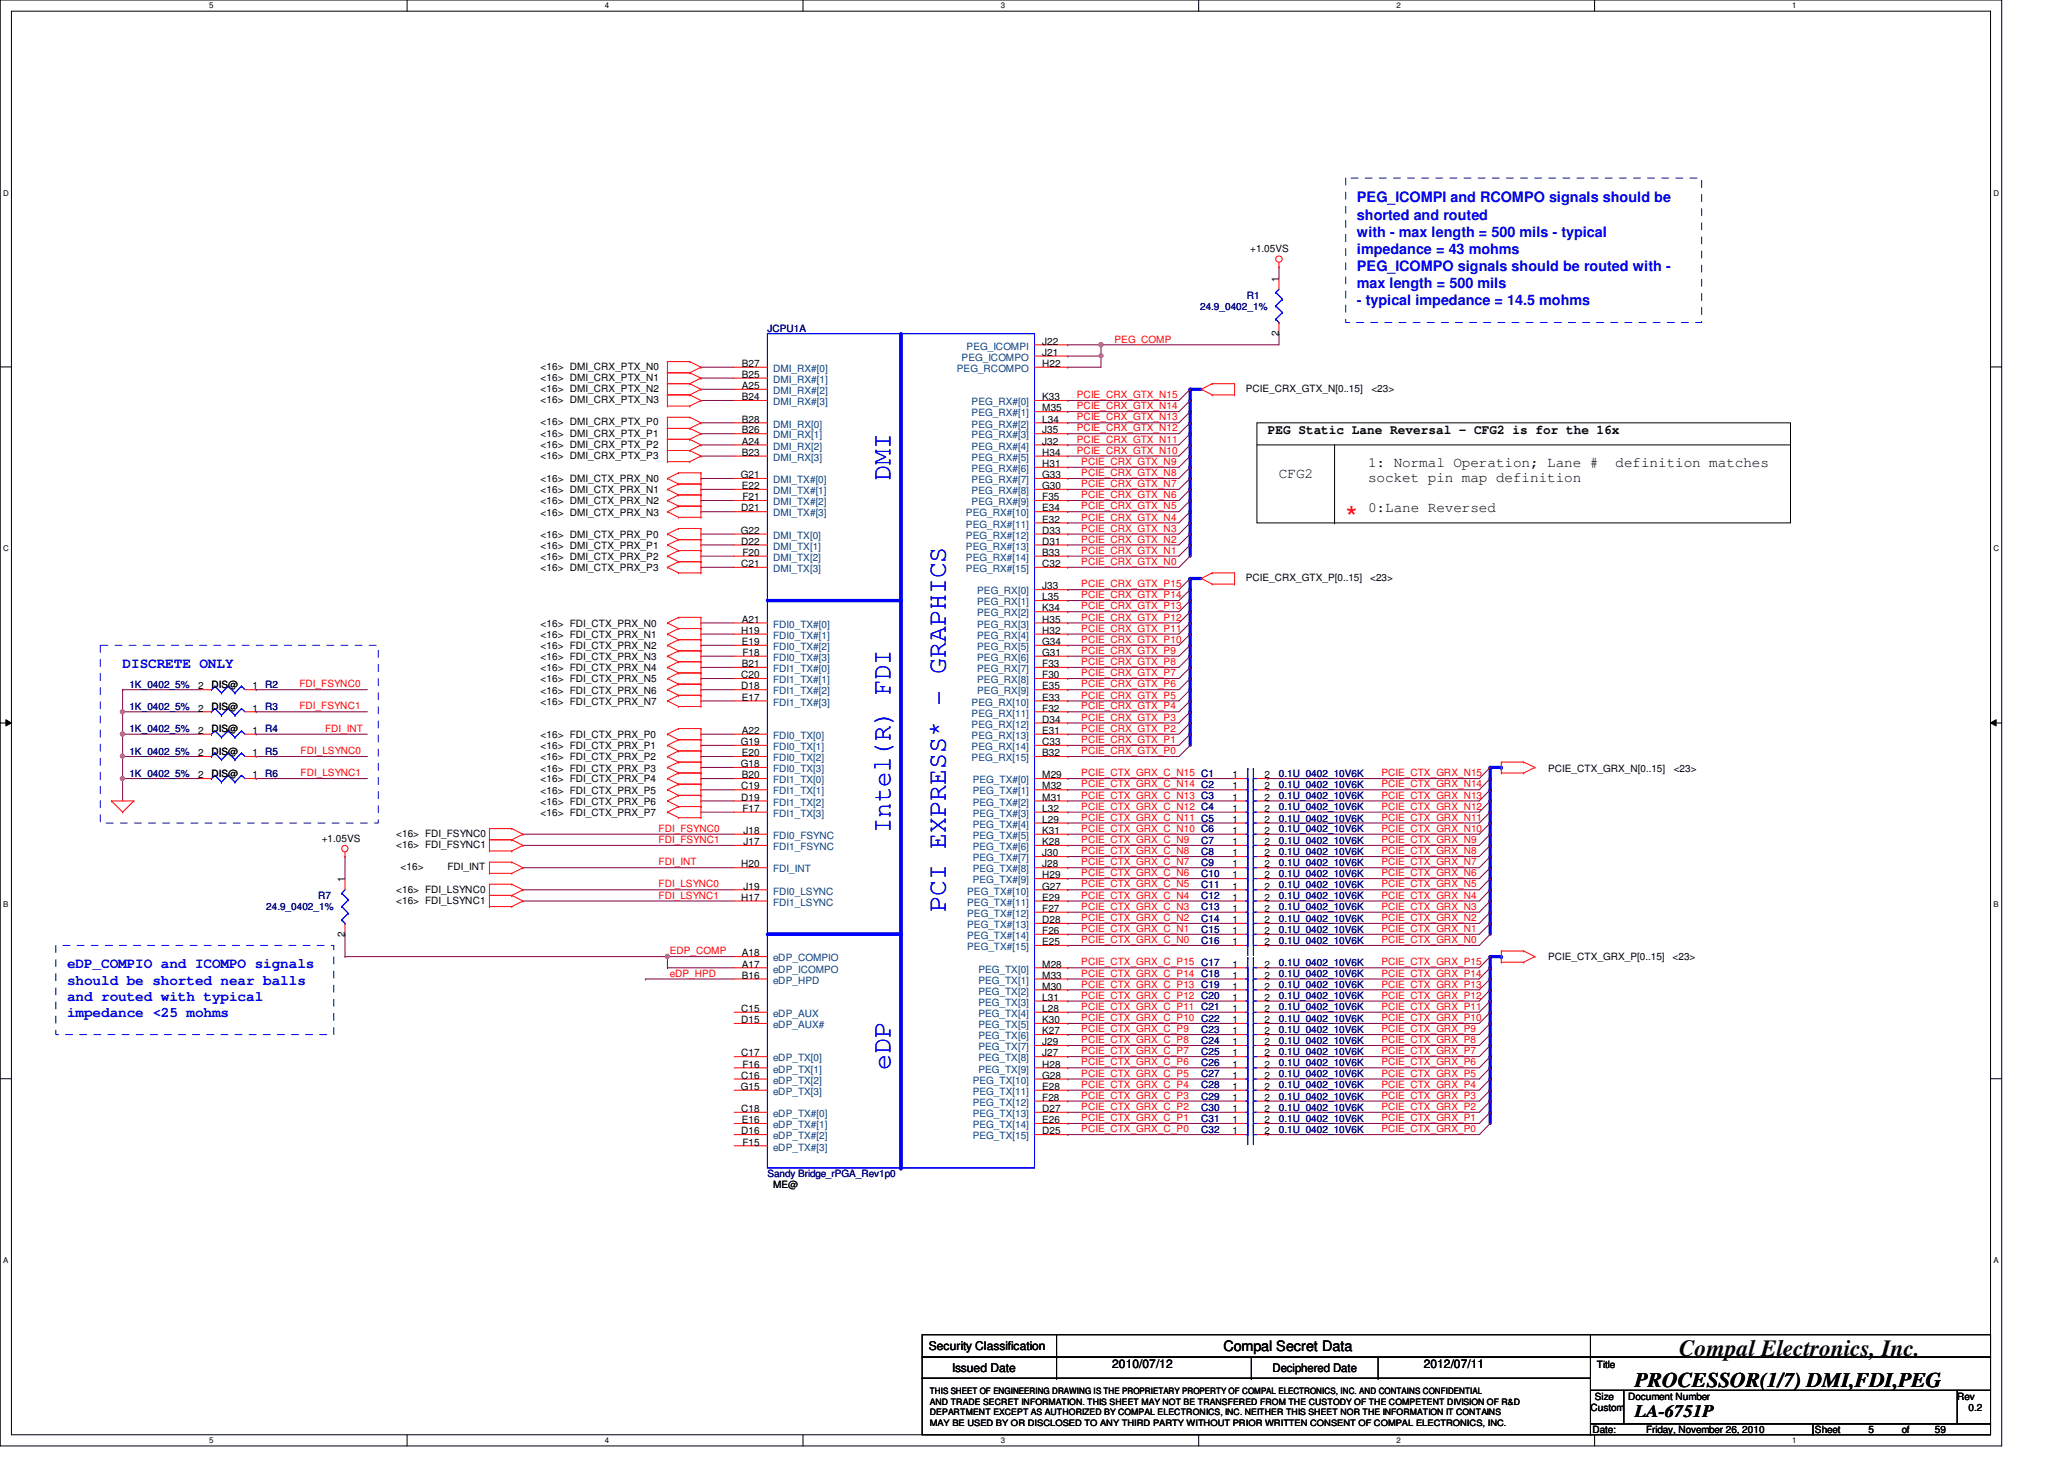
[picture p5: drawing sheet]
<svg xmlns="http://www.w3.org/2000/svg" width="297mm" height="210mm" viewBox="0 0 297 210" stroke-linecap="round" stroke-linejoin="round" font-family="sans-serif">
<defs><g id="words">
<text font-size="4.3" fill="#f00" x="193.7" y="75.9">*</text>
<g font-size="3.8" fill="#00f">
<text x="128.1" y="69.1" transform="rotate(-90 128.1 69.1)">DMI</text>
<text x="128.1" y="119.8" transform="rotate(-90 128.1 119.8)">Intel(R) FDI</text>
<text x="136.1" y="131.2" transform="rotate(-90 136.1 131.2)">PCI EXPRESS* - GRAPHICS</text>
<text x="128.1" y="154" transform="rotate(-90 128.1 154)">eDP</text>
</g>
<text font-size="3.3" x="241.7" y="195.1">Compal Electronics, Inc.</text>
<text font-size="3" x="235.3" y="199.6">PROCESSOR(1/7) DMI,FDI,PEG</text>
<text font-size="2.5" x="235.3" y="203.9">LA-6751P</text>
<g font-size="2.1" fill="#00f">
<text x="195.3" y="29.1">PEG_ICOMPI and RCOMPO signals should be</text>
<text x="195.3" y="31.6">shorted and routed</text>
<text x="195.3" y="34">with - max length = 500 mils - typical</text>
<text x="195.3" y="36.5">impedance = 43 mohms</text>
<text x="195.3" y="38.9">PEG_ICOMPO signals should be routed with -</text>
<text x="195.3" y="41.4">max length = 500 mils</text>
<text x="195.3" y="43.9">- typical impedance = 14.5 mohms</text>
<text x="17.6" y="96.1">DISCRETE ONLY</text>
<text x="9.6" y="139.3">eDP_COMPIO and ICOMPO signals</text>
<text x="9.6" y="141.6">should be shorted near balls</text>
<text x="9.6" y="144">and routed with typical</text>
<text x="9.6" y="146.3">impedance &lt;25 mohms</text>
</g>
<g font-size="2.1">
<text x="184.1" y="68.8">CFG2</text>
<text x="196.9" y="67.2">1: Normal Operation; Lane #</text>
<text x="196.9" y="69.4">socket pin map definition</text>
<text x="232.5" y="67.2">definition matches</text>
<text x="196.9" y="73.6">0:Lane Reversed</text>
<text x="176.1" y="194.4">Compal Secret Data</text>
</g>
<text font-size="1.9" x="182.5" y="62.4">PEG Static Lane Reversal - CFG2 is for the 16x</text>
<g font-size="1.7">
<text x="133.7" y="194.3">Security Classification</text>
<text x="137" y="197.3">Issued Date</text>
<text x="160.1" y="196.8">2010/07/12</text>
<text x="183.1" y="197.4">Deciphered Date</text>
<text x="204.9" y="196.8">2012/07/11</text>
</g>
<g font-size="1.4">
<text x="179.9" y="36.2">+1.05VS</text>
<text x="184" y="40.5" transform="rotate(-90 184 40.5)">1</text>
<text x="77.8" y="53.2">&lt;16&gt; DMI_CRX_PTX_N0</text>
<text x="106.8" y="52.8">B27</text>
<text x="150" y="49.6">J22</text>
<text x="150" y="51.2">J21</text>
<text x="150" y="52.8">H22</text>
<text x="184" y="48.3" transform="rotate(-90 184 48.3)">2</text>
<text x="77.8" y="54.8">&lt;16&gt; DMI_CRX_PTX_N1</text>
<text x="77.8" y="58">&lt;16&gt; DMI_CRX_PTX_N3</text>
<text x="77.8" y="56.4">&lt;16&gt; DMI_CRX_PTX_N2</text>
<text x="106.8" y="54.4">B25</text>
<text x="106.8" y="56">A25</text>
<text x="106.8" y="57.6">B24</text>
<text x="150" y="57.6">K33</text>
<text x="150" y="59.2">M35</text>
<text x="179.3" y="56.4">PCIE_CRX_GTX_N[0..15]</text>
<text x="197.4" y="56.4">&lt;23&gt;</text>
<text x="77.8" y="61.2">&lt;16&gt; DMI_CRX_PTX_P0</text>
<text x="77.8" y="66">&lt;16&gt; DMI_CRX_PTX_P3</text>
<text x="77.8" y="64.4">&lt;16&gt; DMI_CRX_PTX_P2</text>
<text x="77.8" y="62.8">&lt;16&gt; DMI_CRX_PTX_P1</text>
<text x="106.8" y="60.8">B28</text>
<text x="106.8" y="62.4">B26</text>
<text x="106.8" y="64">A24</text>
<text x="106.8" y="65.6">B23</text>
<text x="150" y="60.8">L34</text>
<text x="150" y="62.4">J35</text>
<text x="150" y="64">J32</text>
<text x="150" y="65.6">H34</text>
<text x="77.8" y="71">&lt;16&gt; DMI_CTX_PRX_N1</text>
<text x="77.8" y="69.4">&lt;16&gt; DMI_CTX_PRX_N0</text>
<text x="106.6" y="68.8">G21</text>
<text x="106.8" y="70.4">E22</text>
<text x="106.8" y="72">F21</text>
<text x="150" y="67.2">H31</text>
<text x="150" y="68.8">G33</text>
<text x="150" y="70.4">G30</text>
<text x="150" y="72">F35</text>
<text x="77.8" y="77.4">&lt;16&gt; DMI_CTX_PRX_P0</text>
<text x="77.8" y="74.2">&lt;16&gt; DMI_CTX_PRX_N3</text>
<text x="77.8" y="72.6">&lt;16&gt; DMI_CTX_PRX_N2</text>
<text x="106.6" y="76.8">G22</text>
<text x="106.7" y="73.6">D21</text>
<text x="150" y="73.6">E34</text>
<text x="150" y="75.2">E32</text>
<text x="150" y="76.8">D33</text>
<text x="77.8" y="82.2">&lt;16&gt; DMI_CTX_PRX_P3</text>
<text x="77.8" y="80.6">&lt;16&gt; DMI_CTX_PRX_P2</text>
<text x="77.8" y="79">&lt;16&gt; DMI_CTX_PRX_P1</text>
<text x="106.7" y="78.4">D22</text>
<text x="106.7" y="81.6">C21</text>
<text x="106.8" y="80">F20</text>
<text x="150" y="78.4">D31</text>
<text x="150" y="80">B33</text>
<text x="150" y="81.6">C32</text>
<text x="179.3" y="83.6">PCIE_CRX_GTX_P[0..15]</text>
<text x="197.2" y="83.6">&lt;23&gt;</text>
<text x="106.8" y="89.6">A21</text>
<text x="150" y="84.8">J33</text>
<text x="150" y="86.4">L35</text>
<text x="150" y="88">K34</text>
<text x="150" y="89.6">H35</text>
<text x="77.8" y="90.2">&lt;16&gt; FDI_CTX_PRX_N0</text>
<text x="77.8" y="91.8">&lt;16&gt; FDI_CTX_PRX_N1</text>
<text x="77.8" y="93.4">&lt;16&gt; FDI_CTX_PRX_N2</text>
<text x="77.8" y="95">&lt;16&gt; FDI_CTX_PRX_N3</text>
<text x="106.7" y="91.2">H19</text>
<text x="106.8" y="92.8">E19</text>
<text x="106.8" y="96">B21</text>
<text x="106.8" y="94.4">F18</text>
<text x="150" y="91.2">H32</text>
<text x="150" y="92.8">G34</text>
<text x="150" y="94.4">G31</text>
<text x="150" y="96">F33</text>
<text x="28.5" y="99.2">2</text>
<text x="30.4" y="99">DIS@</text>
<text x="36.4" y="99.2">1 R2</text>
<text x="77.8" y="96.6">&lt;16&gt; FDI_CTX_PRX_N4</text>
<text x="77.8" y="98.2">&lt;16&gt; FDI_CTX_PRX_N5</text>
<text x="77.8" y="99.8">&lt;16&gt; FDI_CTX_PRX_N6</text>
<text x="77.8" y="101.4">&lt;16&gt; FDI_CTX_PRX_N7</text>
<text x="106.7" y="97.6">C20</text>
<text x="106.7" y="99.2">D18</text>
<text x="106.8" y="100.8">E17</text>
<text x="150" y="97.6">F30</text>
<text x="150" y="99.2">E35</text>
<text x="150" y="100.8">E33</text>
<text x="28.5" y="102.4">2</text>
<text x="28.5" y="105.6">2</text>
<text x="30.4" y="102.2">DIS@</text>
<text x="30.4" y="105.4">DIS@</text>
<text x="36.4" y="102.4">1 R3</text>
<text x="36.4" y="105.6">1 R4</text>
<text x="77.8" y="106.2">&lt;16&gt; FDI_CTX_PRX_P0</text>
<text x="77.8" y="107.8">&lt;16&gt; FDI_CTX_PRX_P1</text>
<text x="106.6" y="107.2">G19</text>
<text x="106.8" y="105.6">A22</text>
<text x="150" y="102.4">F32</text>
<text x="150" y="104">D34</text>
<text x="150" y="105.6">E31</text>
<text x="150" y="107.2">C33</text>
<text x="28.5" y="108.8">2</text>
<text x="28.5" y="112">2</text>
<text x="30.4" y="108.6">DIS@</text>
<text x="30.4" y="111.8">DIS@</text>
<text x="36.4" y="108.8">1 R5</text>
<text x="36.4" y="112">1 R6</text>
<text x="77.8" y="109.4">&lt;16&gt; FDI_CTX_PRX_P2</text>
<text x="77.8" y="111">&lt;16&gt; FDI_CTX_PRX_P3</text>
<text x="77.8" y="112.6">&lt;16&gt; FDI_CTX_PRX_P4</text>
<text x="106.6" y="110.4">G18</text>
<text x="106.7" y="113.6">C19</text>
<text x="106.8" y="108.8">E20</text>
<text x="106.8" y="112">B20</text>
<text x="150" y="108.8">B32</text>
<text x="150" y="112">M29</text>
<text x="150" y="113.6">M32</text>
<text x="177.4" y="113.6">1</text>
<text x="177.4" y="112">1</text>
<text x="182" y="113.6">2</text>
<text x="182" y="112">2</text>
<text x="222.8" y="111">PCIE_CTX_GRX_N[0..15]</text>
<text x="240.9" y="111">&lt;23&gt;</text>
<text x="77.8" y="114.2">&lt;16&gt; FDI_CTX_PRX_P5</text>
<text x="77.8" y="115.8">&lt;16&gt; FDI_CTX_PRX_P6</text>
<text x="77.8" y="117.4">&lt;16&gt; FDI_CTX_PRX_P7</text>
<text x="106.7" y="115.2">D19</text>
<text x="106.8" y="116.8">F17</text>
<text x="107" y="120">J18</text>
<text x="150" y="115.2">M31</text>
<text x="150" y="116.8">L32</text>
<text x="150" y="118.4">L29</text>
<text x="150" y="120">K31</text>
<text x="177.4" y="118.4">1</text>
<text x="177.4" y="115.2">1</text>
<text x="177.4" y="116.8">1</text>
<text x="177.4" y="120">1</text>
<text x="182" y="118.4">2</text>
<text x="182" y="115.2">2</text>
<text x="182" y="116.8">2</text>
<text x="182" y="120">2</text>
<text x="46.3" y="121.1">+1.05VS</text>
<text x="57" y="120.4">&lt;16&gt; FDI_FSYNC0</text>
<text x="57" y="122">&lt;16&gt; FDI_FSYNC1</text>
<text x="57.7" y="125.2">&lt;16&gt;</text>
<text x="64.4" y="125.2">FDI_INT</text>
<text x="106.7" y="124.8">H20</text>
<text x="107" y="121.6">J17</text>
<text x="150" y="121.6">K28</text>
<text x="150" y="123.2">J30</text>
<text x="150" y="124.8">J28</text>
<text x="177.4" y="123.2">1</text>
<text x="177.4" y="121.6">1</text>
<text x="177.4" y="124.8">1</text>
<text x="182" y="123.2">2</text>
<text x="182" y="121.6">2</text>
<text x="182" y="124.8">2</text>
<text x="49.6" y="126.9" transform="rotate(-90 49.6 126.9)">1</text>
<text x="57" y="128.4">&lt;16&gt; FDI_LSYNC0</text>
<text x="57" y="130">&lt;16&gt; FDI_LSYNC1</text>
<text x="106.7" y="129.6">H17</text>
<text x="107" y="128">J19</text>
<text x="150" y="126.4">H29</text>
<text x="150" y="128">G27</text>
<text x="150" y="129.6">E29</text>
<text x="150" y="131.2">F27</text>
<text x="177.4" y="126.4">1</text>
<text x="177.4" y="128">1</text>
<text x="177.4" y="129.6">1</text>
<text x="177.4" y="131.2">1</text>
<text x="182" y="126.4">2</text>
<text x="182" y="128">2</text>
<text x="182" y="129.6">2</text>
<text x="182" y="131.2">2</text>
<text x="49.6" y="134.7" transform="rotate(-90 49.6 134.7)">2</text>
<text x="106.8" y="137.6">A18</text>
<text x="150" y="132.8">D28</text>
<text x="150" y="134.4">F26</text>
<text x="150" y="136">E25</text>
<text x="177.4" y="132.8">1</text>
<text x="177.4" y="136">1</text>
<text x="177.4" y="134.4">1</text>
<text x="182" y="132.8">2</text>
<text x="182" y="136">2</text>
<text x="182" y="134.4">2</text>
<text x="106.8" y="140.8">B16</text>
<text x="106.8" y="139.2">A17</text>
<text x="150" y="139.2">M28</text>
<text x="150" y="140.8">M33</text>
<text x="150" y="142.4">M30</text>
<text x="150" y="144">L31</text>
<text x="177.4" y="144">1</text>
<text x="177.4" y="139.2">1</text>
<text x="177.4" y="140.8">1</text>
<text x="177.4" y="142.4">1</text>
<text x="182" y="144">2</text>
<text x="182" y="139.2">2</text>
<text x="182" y="140.8">2</text>
<text x="182" y="142.4">2</text>
<text x="222.8" y="138.2">PCIE_CTX_GRX_P[0..15]</text>
<text x="240.7" y="138.2">&lt;23&gt;</text>
<text x="106.7" y="145.6">C15</text>
<text x="106.7" y="147.2">D15</text>
<text x="150" y="145.6">L28</text>
<text x="150" y="147.2">K30</text>
<text x="150" y="148.8">K27</text>
<text x="177.4" y="145.6">1</text>
<text x="177.4" y="147.2">1</text>
<text x="177.4" y="148.8">1</text>
<text x="182" y="145.6">2</text>
<text x="182" y="147.2">2</text>
<text x="182" y="148.8">2</text>
<text x="106.7" y="152">C17</text>
<text x="106.7" y="155.2">C16</text>
<text x="106.8" y="153.6">F16</text>
<text x="150" y="150.4">J29</text>
<text x="150" y="152">J27</text>
<text x="150" y="153.6">H28</text>
<text x="150" y="155.2">G28</text>
<text x="177.4" y="150.4">1</text>
<text x="177.4" y="152">1</text>
<text x="177.4" y="153.6">1</text>
<text x="177.4" y="155.2">1</text>
<text x="182" y="150.4">2</text>
<text x="182" y="152">2</text>
<text x="182" y="153.6">2</text>
<text x="182" y="155.2">2</text>
<text x="106.6" y="156.8">G15</text>
<text x="106.7" y="160">C18</text>
<text x="106.8" y="161.6">E16</text>
<text x="150" y="156.8">E28</text>
<text x="150" y="158.4">F28</text>
<text x="150" y="160">D27</text>
<text x="150" y="161.6">E26</text>
<text x="177.4" y="161.6">1</text>
<text x="177.4" y="158.4">1</text>
<text x="177.4" y="156.8">1</text>
<text x="177.4" y="160">1</text>
<text x="182" y="161.6">2</text>
<text x="182" y="158.4">2</text>
<text x="182" y="156.8">2</text>
<text x="182" y="160">2</text>
<text x="106.7" y="163.2">D16</text>
<text x="106.8" y="164.8">F15</text>
<text x="150" y="163.2">D25</text>
<text x="177.4" y="163.2">1</text>
<text x="182" y="163.2">2</text>
<text x="111.2" y="171">ME@</text>
<text x="229.8" y="196.8">Title</text>
<text x="228.9" y="203">Custom</text>
<text x="229.5" y="201.4">Size</text>
<text x="234.3" y="201.4">Document Number</text>
<text x="281.7" y="201.4">Rev</text>
<text x="283.3" y="203">0.2</text>
<text x="229.2" y="206.2">Date:</text>
<text x="236.9" y="206.2">Friday, November 26, 2010</text>
<text x="261.2" y="206.2">Sheet</text>
<text x="268.9" y="206.2">5</text>
<text x="273.7" y="206.2">of</text>
<text x="278.5" y="206.2">59</text>
</g>
<g font-size="1.4" fill="#000080">
<text x="110.4" y="47.8">JCPU1A</text>
<text x="172.7" y="44.6">24.9_0402_1%</text>
<text x="179.4" y="43">R1</text>
<text x="18.6" y="99">1K_0402_5%</text>
<text x="18.6" y="102.2">1K_0402_5%</text>
<text x="18.6" y="105.4">1K_0402_5%</text>
<text x="18.6" y="108.6">1K_0402_5%</text>
<text x="18.6" y="111.8">1K_0402_5%</text>
<text x="184.1" y="113.4">0.1U_0402_10V6K</text>
<text x="184.1" y="111.8">0.1U_0402_10V6K</text>
<text x="184.1" y="118.2">0.1U_0402_10V6K</text>
<text x="184.1" y="115">0.1U_0402_10V6K</text>
<text x="184.1" y="116.6">0.1U_0402_10V6K</text>
<text x="184.1" y="119.8">0.1U_0402_10V6K</text>
<text x="172.9" y="123">C8</text>
<text x="172.9" y="121.4">C7</text>
<text x="172.9" y="124.6">C9</text>
<text x="184.1" y="123">0.1U_0402_10V6K</text>
<text x="184.1" y="121.4">0.1U_0402_10V6K</text>
<text x="184.1" y="124.6">0.1U_0402_10V6K</text>
<text x="38.3" y="131">24.9_0402_1%</text>
<text x="45.8" y="129.4">R7</text>
<text x="172.9" y="126.2">C10</text>
<text x="172.9" y="127.8">C11</text>
<text x="172.9" y="129.4">C12</text>
<text x="172.9" y="131">C13</text>
<text x="184.1" y="126.2">0.1U_0402_10V6K</text>
<text x="184.1" y="127.8">0.1U_0402_10V6K</text>
<text x="184.1" y="129.4">0.1U_0402_10V6K</text>
<text x="184.1" y="131">0.1U_0402_10V6K</text>
<text x="172.9" y="132.6">C14</text>
<text x="172.9" y="135.8">C16</text>
<text x="172.9" y="134.2">C15</text>
<text x="184.1" y="132.6">0.1U_0402_10V6K</text>
<text x="184.1" y="135.8">0.1U_0402_10V6K</text>
<text x="184.1" y="134.2">0.1U_0402_10V6K</text>
<text x="184.1" y="143.8">0.1U_0402_10V6K</text>
<text x="184.1" y="139">0.1U_0402_10V6K</text>
<text x="184.1" y="140.6">0.1U_0402_10V6K</text>
<text x="184.1" y="142.2">0.1U_0402_10V6K</text>
<text x="172.9" y="148.6">C23</text>
<text x="184.1" y="145.4">0.1U_0402_10V6K</text>
<text x="184.1" y="147">0.1U_0402_10V6K</text>
<text x="184.1" y="148.6">0.1U_0402_10V6K</text>
<text x="172.9" y="150.2">C24</text>
<text x="172.9" y="151.8">C25</text>
<text x="172.9" y="153.4">C26</text>
<text x="172.9" y="155">C27</text>
<text x="184.1" y="150.2">0.1U_0402_10V6K</text>
<text x="184.1" y="151.8">0.1U_0402_10V6K</text>
<text x="184.1" y="153.4">0.1U_0402_10V6K</text>
<text x="184.1" y="155">0.1U_0402_10V6K</text>
<text x="172.9" y="161.4">C31</text>
<text x="172.9" y="158.2">C29</text>
<text x="172.9" y="156.6">C28</text>
<text x="172.9" y="159.8">C30</text>
<text x="184.1" y="161.4">0.1U_0402_10V6K</text>
<text x="184.1" y="158.2">0.1U_0402_10V6K</text>
<text x="184.1" y="156.6">0.1U_0402_10V6K</text>
<text x="184.1" y="159.8">0.1U_0402_10V6K</text>
<text x="172.9" y="163">C32</text>
<text x="184.1" y="163">0.1U_0402_10V6K</text>
<text x="110.4" y="169.4">Sandy Bridge_rPGA_Rev1p0</text>
</g>
<g font-size="1.4" fill="#004080">
<text x="111.2" y="53.5">DMI_RX#[0]</text>
<text x="137.7" y="53.5">PEG_RCOMPO</text>
<text x="138.4" y="51.9">PEG_ICOMPO</text>
<text x="139.1" y="50.3">PEG_ICOMPI</text>
<text x="111.2" y="55.1">DMI_RX#[1]</text>
<text x="111.2" y="56.7">DMI_RX#[2]</text>
<text x="111.2" y="58.3">DMI_RX#[3]</text>
<text x="139.8" y="58.3">PEG_RX#[0]</text>
<text x="139.8" y="59.9">PEG_RX#[1]</text>
<text x="111.2" y="61.5">DMI_RX[0]</text>
<text x="111.2" y="63.1">DMI_RX[1]</text>
<text x="111.2" y="64.7">DMI_RX[2]</text>
<text x="139.8" y="61.5">PEG_RX#[2]</text>
<text x="139.8" y="63.1">PEG_RX#[3]</text>
<text x="139.8" y="64.7">PEG_RX#[4]</text>
<text x="111.2" y="66.3">DMI_RX[3]</text>
<text x="111.2" y="69.5">DMI_TX#[0]</text>
<text x="111.2" y="71.1">DMI_TX#[1]</text>
<text x="139.8" y="66.3">PEG_RX#[5]</text>
<text x="139.8" y="67.9">PEG_RX#[6]</text>
<text x="139.8" y="69.5">PEG_RX#[7]</text>
<text x="139.8" y="71.1">PEG_RX#[8]</text>
<text x="111.2" y="72.7">DMI_TX#[2]</text>
<text x="111.2" y="74.3">DMI_TX#[3]</text>
<text x="111.2" y="77.5">DMI_TX[0]</text>
<text x="139" y="74.3">PEG_RX#[10]</text>
<text x="139" y="75.9">PEG_RX#[11]</text>
<text x="139" y="77.5">PEG_RX#[12]</text>
<text x="139.8" y="72.7">PEG_RX#[9]</text>
<text x="111.2" y="79.1">DMI_TX[1]</text>
<text x="111.2" y="82.3">DMI_TX[3]</text>
<text x="111.2" y="80.7">DMI_TX[2]</text>
<text x="139" y="79.1">PEG_RX#[13]</text>
<text x="139" y="80.7">PEG_RX#[14]</text>
<text x="139" y="82.3">PEG_RX#[15]</text>
<text x="140.6" y="85.5">PEG_RX[0]</text>
<text x="140.6" y="87.1">PEG_RX[1]</text>
<text x="140.6" y="88.7">PEG_RX[2]</text>
<text x="111.2" y="90.3">FDI0_TX#[0]</text>
<text x="111.2" y="91.9">FDI0_TX#[1]</text>
<text x="111.2" y="93.5">FDI0_TX#[2]</text>
<text x="111.2" y="95.1">FDI0_TX#[3]</text>
<text x="140.6" y="90.3">PEG_RX[3]</text>
<text x="140.6" y="91.9">PEG_RX[4]</text>
<text x="140.6" y="93.5">PEG_RX[5]</text>
<text x="140.6" y="95.1">PEG_RX[6]</text>
<text x="111.2" y="96.7">FDI1_TX#[0]</text>
<text x="111.2" y="98.3">FDI1_TX#[1]</text>
<text x="111.2" y="99.9">FDI1_TX#[2]</text>
<text x="111.2" y="101.5">FDI1_TX#[3]</text>
<text x="139.8" y="101.5">PEG_RX[10]</text>
<text x="140.6" y="96.7">PEG_RX[7]</text>
<text x="140.6" y="98.3">PEG_RX[8]</text>
<text x="140.6" y="99.9">PEG_RX[9]</text>
<text x="111.2" y="106.3">FDI0_TX[0]</text>
<text x="111.2" y="107.9">FDI0_TX[1]</text>
<text x="139.8" y="103.1">PEG_RX[11]</text>
<text x="139.8" y="104.7">PEG_RX[12]</text>
<text x="139.8" y="106.3">PEG_RX[13]</text>
<text x="139.8" y="107.9">PEG_RX[14]</text>
<text x="111.2" y="109.5">FDI0_TX[2]</text>
<text x="111.2" y="111.1">FDI0_TX[3]</text>
<text x="111.2" y="112.7">FDI1_TX[0]</text>
<text x="139.8" y="109.5">PEG_RX[15]</text>
<text x="140" y="112.7">PEG_TX#[0]</text>
<text x="111.2" y="114.3">FDI1_TX[1]</text>
<text x="111.2" y="115.9">FDI1_TX[2]</text>
<text x="111.2" y="117.5">FDI1_TX[3]</text>
<text x="140" y="114.3">PEG_TX#[1]</text>
<text x="140" y="115.9">PEG_TX#[2]</text>
<text x="140" y="117.5">PEG_TX#[3]</text>
<text x="140" y="119.1">PEG_TX#[4]</text>
<text x="111.2" y="120.7">FDI0_FSYNC</text>
<text x="111.2" y="122.3">FDI1_FSYNC</text>
<text x="111.2" y="125.5">FDI_INT</text>
<text x="140" y="120.7">PEG_TX#[5]</text>
<text x="140" y="122.3">PEG_TX#[6]</text>
<text x="140" y="123.9">PEG_TX#[7]</text>
<text x="140" y="125.5">PEG_TX#[8]</text>
<text x="111.2" y="128.7">FDI0_LSYNC</text>
<text x="111.2" y="130.3">FDI1_LSYNC</text>
<text x="139.2" y="128.7">PEG_TX#[10]</text>
<text x="139.2" y="130.3">PEG_TX#[11]</text>
<text x="139.2" y="131.9">PEG_TX#[12]</text>
<text x="140" y="127.1">PEG_TX#[9]</text>
<text x="139.2" y="133.5">PEG_TX#[13]</text>
<text x="139.2" y="135.1">PEG_TX#[14]</text>
<text x="139.2" y="136.7">PEG_TX#[15]</text>
<text x="111.2" y="138.3">eDP_COMPIO</text>
<text x="111.2" y="141.5">eDP_HPD</text>
<text x="111.2" y="139.9">eDP_ICOMPO</text>
<text x="140.8" y="139.9">PEG_TX[0]</text>
<text x="140.8" y="141.5">PEG_TX[1]</text>
<text x="140.8" y="143.1">PEG_TX[2]</text>
<text x="111.2" y="146.3">eDP_AUX</text>
<text x="111.2" y="147.9">eDP_AUX#</text>
<text x="140.8" y="144.7">PEG_TX[3]</text>
<text x="140.8" y="146.3">PEG_TX[4]</text>
<text x="140.8" y="147.9">PEG_TX[5]</text>
<text x="140.8" y="149.5">PEG_TX[6]</text>
<text x="111.2" y="152.7">eDP_TX[0]</text>
<text x="111.2" y="154.3">eDP_TX[1]</text>
<text x="111.2" y="155.9">eDP_TX[2]</text>
<text x="140" y="155.9">PEG_TX[10]</text>
<text x="140.8" y="151.1">PEG_TX[7]</text>
<text x="140.8" y="152.7">PEG_TX[8]</text>
<text x="140.8" y="154.3">PEG_TX[9]</text>
<text x="111.2" y="157.5">eDP_TX[3]</text>
<text x="111.2" y="160.7">eDP_TX#[0]</text>
<text x="140" y="157.5">PEG_TX[11]</text>
<text x="140" y="159.1">PEG_TX[12]</text>
<text x="140" y="160.7">PEG_TX[13]</text>
<text x="111.2" y="162.3">eDP_TX#[1]</text>
<text x="111.2" y="163.9">eDP_TX#[2]</text>
<text x="111.2" y="165.5">eDP_TX#[3]</text>
<text x="140" y="162.3">PEG_TX[14]</text>
<text x="140" y="163.9">PEG_TX[15]</text>
</g>
<g font-size="1.4" fill="#f00">
<text x="160.4" y="49.3">PEG_COMP</text>
<text x="155" y="57.3">PCIE_CRX_GTX_N15</text>
<text x="155" y="58.9">PCIE_CRX_GTX_N14</text>
<text x="155" y="65.3">PCIE_CRX_GTX_N10</text>
<text x="155" y="62.1">PCIE_CRX_GTX_N12</text>
<text x="155" y="60.5">PCIE_CRX_GTX_N13</text>
<text x="155" y="63.7">PCIE_CRX_GTX_N11</text>
<text x="155.6" y="68.5">PCIE_CRX_GTX_N8</text>
<text x="155.6" y="71.7">PCIE_CRX_GTX_N6</text>
<text x="155.6" y="70.1">PCIE_CRX_GTX_N7</text>
<text x="155.6" y="66.9">PCIE_CRX_GTX_N9</text>
<text x="155.6" y="74.9">PCIE_CRX_GTX_N4</text>
<text x="155.6" y="76.5">PCIE_CRX_GTX_N3</text>
<text x="155.6" y="73.3">PCIE_CRX_GTX_N5</text>
<text x="155.6" y="81.3">PCIE_CRX_GTX_N0</text>
<text x="155.6" y="78.1">PCIE_CRX_GTX_N2</text>
<text x="155.6" y="79.7">PCIE_CRX_GTX_N1</text>
<text x="155.6" y="84.5">PCIE_CRX_GTX_P15</text>
<text x="155.6" y="86.1">PCIE_CRX_GTX_P14</text>
<text x="155.6" y="87.7">PCIE_CRX_GTX_P13</text>
<text x="155.6" y="89.3">PCIE_CRX_GTX_P12</text>
<text x="155.6" y="95.7">PCIE_CRX_GTX_P8</text>
<text x="155.6" y="92.5">PCIE_CRX_GTX_P10</text>
<text x="155.6" y="94.1">PCIE_CRX_GTX_P9</text>
<text x="155.6" y="90.9">PCIE_CRX_GTX_P11</text>
<text x="43.1" y="98.9">FDI_FSYNC0</text>
<text x="155.6" y="97.3">PCIE_CRX_GTX_P7</text>
<text x="155.6" y="98.9">PCIE_CRX_GTX_P6</text>
<text x="155.6" y="100.5">PCIE_CRX_GTX_P5</text>
<text x="43.1" y="102.1">FDI_FSYNC1</text>
<text x="46.8" y="105.3">FDI_INT</text>
<text x="155.6" y="102.1">PCIE_CRX_GTX_P4</text>
<text x="155.6" y="103.7">PCIE_CRX_GTX_P3</text>
<text x="155.6" y="106.9">PCIE_CRX_GTX_P1</text>
<text x="155.6" y="105.3">PCIE_CRX_GTX_P2</text>
<text x="43.3" y="108.5">FDI_LSYNC0</text>
<text x="43.3" y="111.7">FDI_LSYNC1</text>
<text x="155.6" y="108.5">PCIE_CRX_GTX_P0</text>
<text x="155.6" y="113.3">PCIE_CTX_GRX_C_N14 C2</text>
<text x="155.6" y="111.7">PCIE_CTX_GRX_C_N15 C1</text>
<text x="198.8" y="111.7">PCIE_CTX_GRX_N15</text>
<text x="198.8" y="113.3">PCIE_CTX_GRX_N14</text>
<text x="94.8" y="119.7">FDI_FSYNC0</text>
<text x="155.6" y="119.7">PCIE_CTX_GRX_C_N10 C6</text>
<text x="155.6" y="114.9">PCIE_CTX_GRX_C_N13 C3</text>
<text x="155.6" y="116.5">PCIE_CTX_GRX_C_N12 C4</text>
<text x="155.6" y="118.1">PCIE_CTX_GRX_C_N11 C5</text>
<text x="198.8" y="119.7">PCIE_CTX_GRX_N10</text>
<text x="198.8" y="114.9">PCIE_CTX_GRX_N13</text>
<text x="198.8" y="116.5">PCIE_CTX_GRX_N12</text>
<text x="198.8" y="118.1">PCIE_CTX_GRX_N11</text>
<text x="94.8" y="121.3">FDI_FSYNC1</text>
<text x="94.8" y="124.5">FDI_INT</text>
<text x="155.6" y="122.9">PCIE_CTX_GRX_C_N8</text>
<text x="155.6" y="121.3">PCIE_CTX_GRX_C_N9</text>
<text x="155.6" y="124.5">PCIE_CTX_GRX_C_N7</text>
<text x="198.8" y="122.9">PCIE_CTX_GRX_N8</text>
<text x="198.8" y="121.3">PCIE_CTX_GRX_N9</text>
<text x="198.8" y="124.5">PCIE_CTX_GRX_N7</text>
<text x="94.8" y="127.7">FDI_LSYNC0</text>
<text x="94.8" y="129.3">FDI_LSYNC1</text>
<text x="155.6" y="126.1">PCIE_CTX_GRX_C_N6</text>
<text x="155.6" y="129.3">PCIE_CTX_GRX_C_N4</text>
<text x="155.6" y="127.7">PCIE_CTX_GRX_C_N5</text>
<text x="155.6" y="130.9">PCIE_CTX_GRX_C_N3</text>
<text x="198.8" y="126.1">PCIE_CTX_GRX_N6</text>
<text x="198.8" y="129.3">PCIE_CTX_GRX_N4</text>
<text x="198.8" y="127.7">PCIE_CTX_GRX_N5</text>
<text x="198.8" y="130.9">PCIE_CTX_GRX_N3</text>
<text x="96.4" y="137.3">EDP_COMP</text>
<text x="155.6" y="135.7">PCIE_CTX_GRX_C_N0</text>
<text x="155.6" y="132.5">PCIE_CTX_GRX_C_N2</text>
<text x="155.6" y="134.1">PCIE_CTX_GRX_C_N1</text>
<text x="198.8" y="135.7">PCIE_CTX_GRX_N0</text>
<text x="198.8" y="132.5">PCIE_CTX_GRX_N2</text>
<text x="198.8" y="134.1">PCIE_CTX_GRX_N1</text>
<text x="96.4" y="140.5">eDP_HPD</text>
<text x="155.6" y="138.9">PCIE_CTX_GRX_C_P15 C17</text>
<text x="155.6" y="140.5">PCIE_CTX_GRX_C_P14 C18</text>
<text x="155.6" y="142.1">PCIE_CTX_GRX_C_P13 C19</text>
<text x="155.6" y="143.7">PCIE_CTX_GRX_C_P12 C20</text>
<text x="198.8" y="138.9">PCIE_CTX_GRX_P15</text>
<text x="198.8" y="140.5">PCIE_CTX_GRX_P14</text>
<text x="198.8" y="142.1">PCIE_CTX_GRX_P13</text>
<text x="198.8" y="143.7">PCIE_CTX_GRX_P12</text>
<text x="155.6" y="146.9">PCIE_CTX_GRX_C_P10 C22</text>
<text x="155.6" y="148.5">PCIE_CTX_GRX_C_P9</text>
<text x="155.6" y="145.3">PCIE_CTX_GRX_C_P11 C21</text>
<text x="198.8" y="146.9">PCIE_CTX_GRX_P10</text>
<text x="198.8" y="145.3">PCIE_CTX_GRX_P11</text>
<text x="198.8" y="148.5">PCIE_CTX_GRX_P9</text>
<text x="155.6" y="150.1">PCIE_CTX_GRX_C_P8</text>
<text x="155.6" y="153.3">PCIE_CTX_GRX_C_P6</text>
<text x="155.6" y="151.7">PCIE_CTX_GRX_C_P7</text>
<text x="155.6" y="154.9">PCIE_CTX_GRX_C_P5</text>
<text x="198.8" y="151.7">PCIE_CTX_GRX_P7</text>
<text x="198.8" y="154.9">PCIE_CTX_GRX_P5</text>
<text x="198.8" y="150.1">PCIE_CTX_GRX_P8</text>
<text x="198.8" y="153.3">PCIE_CTX_GRX_P6</text>
<text x="155.6" y="156.5">PCIE_CTX_GRX_C_P4</text>
<text x="155.6" y="161.3">PCIE_CTX_GRX_C_P1</text>
<text x="155.6" y="158.1">PCIE_CTX_GRX_C_P3</text>
<text x="155.6" y="159.7">PCIE_CTX_GRX_C_P2</text>
<text x="198.8" y="158.1">PCIE_CTX_GRX_P3</text>
<text x="198.8" y="156.5">PCIE_CTX_GRX_P4</text>
<text x="198.8" y="159.7">PCIE_CTX_GRX_P2</text>
<text x="198.8" y="161.3">PCIE_CTX_GRX_P1</text>
<text x="155.6" y="162.9">PCIE_CTX_GRX_C_P0</text>
<text x="198.8" y="162.9">PCIE_CTX_GRX_P0</text>
</g>
<g font-size="1.3">
<text x="133.8" y="203.6">DEPARTMENT EXCEPT AS AUTHORIZED BY COMPAL ELECTRONICS, INC. NEITHER THIS SHEET NOR THE INFORMATION IT CONTAINS</text>
<text x="133.8" y="200.6">THIS SHEET OF ENGINEERING DRAWING IS THE PROPRIETARY PROPERTY OF COMPAL ELECTRONICS, INC. AND CONTAINS CONFIDENTIAL</text>
<text x="133.8" y="202.1">AND TRADE SECRET INFORMATION. THIS SHEET MAY NOT BE TRANSFERED FROM THE CUSTODY OF THE COMPETENT DIVISION OF R&amp;D</text>
<text x="133.8" y="205.1">MAY BE USED BY OR DISCLOSED TO ANY THIRD PARTY WITHOUT PRIOR WRITTEN CONSENT OF COMPAL ELECTRONICS, INC.</text>
</g>
<g font-size="1.1">
<text x="30.1" y="1.1">5</text>
<text x="87" y="1.1">4</text>
<text x="144" y="1.1">3</text>
<text x="201" y="1.1">2</text>
<text x="257.9" y="1.1">1</text>
<text x=".5" y="28.2">D</text>
<text x="286.9" y="28.2">D</text>
<text x=".5" y="79.3">C</text>
<text x="286.9" y="79.3">C</text>
<text x=".5" y="130.6">B</text>
<text x="286.9" y="130.6">B</text>
<text x=".5" y="181.7">A</text>
<text x="286.9" y="181.7">A</text>
<text x="30.1" y="207.6">5</text>
<text x="87" y="207.6">4</text>
<text x="144" y="207.6">3</text>
<text x="201" y="207.6">2</text>
<text x="257.9" y="207.6">1</text>
</g>
</g></defs>
<path d="M0 0h288.1v208h-288.1zM1.6 1.6h284.9v204.8h-284.9z" fill="none" stroke="#000" stroke-width=".14"/>
<g fill="#fff">
<path d="M30.1 .2h.6v1.2h-.6z"/>
<path d="M30.1 206.6h.6v1.2h-.6z"/>
</g>
<path d="M58.6 0v1.6M58.6 206.4v1.6" fill="none" stroke="#000" stroke-width=".14"/>
<g fill="#fff">
<path d="M87 .2h.6v1.2h-.6z"/>
<path d="M87 206.6h.6v1.2h-.6z"/>
</g>
<path d="M115.6 0v1.6M115.6 206.4v1.6" fill="none" stroke="#000" stroke-width=".14"/>
<g fill="#fff">
<path d="M144 .2h.6v1.2h-.6z"/>
<path d="M144 206.6h.6v1.2h-.6z"/>
</g>
<path d="M172.5 0v1.6M172.5 206.4v1.6" fill="none" stroke="#000" stroke-width=".14"/>
<g fill="#fff">
<path d="M201 .2h.5v1.2h-.5z"/>
<path d="M201 206.6h.5v1.2h-.5z"/>
</g>
<path d="M229.5 0v1.6M229.5 206.4v1.6" fill="none" stroke="#000" stroke-width=".14"/>
<g fill="#fff">
<path d="M257.9 .2h.6v1.2h-.6z"/>
<path d="M257.9 206.6h.6v1.2h-.6z"/>
<path d="M.5 27.2h.7v1.2h-.7z"/>
<path d="M286.9 27.2h.8v1.2h-.8z"/>
<path d="M.5 78.4h.7v1.1h-.7z"/>
<path d="M286.9 78.4h.8v1.1h-.8z"/>
</g>
<path d="M0 52.8h1.6M286.5 52.8h1.6" fill="none" stroke="#000" stroke-width=".14"/>
<g fill="#fff">
<path d="M.5 129.6h.7v1.2h-.7z"/>
<path d="M286.9 129.6h.7v1.2h-.7z"/>
</g>
<path d="M0 104h1.6M.8 103.5l.8 .5-.8 .4zM286.5 104l.8-.5v.9zM286.5 104h1.6" fill="none" stroke="#000" stroke-width=".14"/>
<path d="M.8 103.5l.8 .5-.8 .4zM286.5 104l.8-.5v.9z" fill="#000"/>
<g fill="#fff">
<path d="M.5 180.8h.7v1.1h-.7z"/>
<path d="M286.9 180.8h.7v1.1h-.7z"/>
</g>
<path d="M0 155.2h1.6M286.5 155.2h1.6" fill="none" stroke="#000" stroke-width=".14"/>
<g fill="none" stroke="#800040" stroke-width=".14">
<path d="M184.1 38.4h.1M184.1 38.4v1.6M100.9 54.4h.1M100.9 56h.1M100.9 57.6h.1M100.9 52.8h.1M100.9 54.4h4.8M100.9 56h4.8M100.9 57.6h4.8M100.9 52.8h4.8M153.7 52.8h.1M153.7 49.6h.1"/>
<path d="M153.7 49.6h4.7M158.4 51.2h.1M158.4 51.2v1.6h-4.7M184.1 48h.1M184.1 48v1.6M100.9 76.8h.1M100.9 70.4h.1M100.9 78.4h.1M100.9 72h.1M100.9 62.4h.1M100.9 64h.1M100.9 65.6h.1"/>
<path d="M100.9 60.8h.1M100.9 68.8h.1M100.9 73.6h.1M100.9 76.8h4.8M100.9 70.4h4.8M100.9 78.4h4.8M100.9 72h4.8M100.9 62.4h4.8M100.9 64h4.8M100.9 65.6h4.8M100.9 60.8h4.8M100.9 68.8h4.8"/>
<path d="M100.9 73.6h4.8M100.9 91.2h.1M100.9 96h.1M100.9 99.2h.1M100.9 80h.1M100.9 81.6h.1M100.9 89.6h.1M100.9 92.8h.1M100.9 94.4h.1M100.9 97.6h.1M100.9 91.2h4.8M100.9 96h4.8"/>
<path d="M100.9 99.2h4.8M100.9 80h4.8M100.9 81.6h4.8M100.9 89.6h4.8M100.9 92.8h4.8M100.9 94.4h4.8M100.9 97.6h4.8M100.9 107.2h.1M100.9 115.2h.1M100.9 100.8h.1M100.9 105.6h.1M100.9 108.8h.1"/>
<path d="M100.9 110.4h.1M100.9 112h.1M100.9 113.6h.1M100.9 116.8h.1M100.9 107.2h4.8M100.9 115.2h4.8M100.9 100.8h4.8M100.9 105.6h4.8M100.9 108.8h4.8M100.9 110.4h4.8M100.9 112h4.8M100.9 113.6h4.8"/>
<path d="M100.9 116.8h4.8M75.3 120h.1M75.3 128h.1M75.3 129.6h.1M75.3 121.6h.1M75.3 124.8h.1M75.3 120h30.4M75.3 128h30.4M75.3 129.6h30.4M75.3 121.6h30.4M75.3 124.8h30.4M96.1 139.2h.1"/>
<path d="M96.1 137.6h.1M96.1 139.2h9.6M96.1 137.6v1.6M96.1 137.6h9.6"/>
</g>
<circle cx="158.4" cy="49.6" r=".31" fill="#f0f"/>
<circle cx="158.4" cy="49.6" r=".31" fill="none" stroke="#f0f" stroke-width=".14"/>
<path d="M153.7 51.2h.1M153.7 51.2h4.7" fill="none" stroke="#800040" stroke-width=".14"/>
<circle cx="158.5" cy="51.2" r=".3" fill="#f0f"/>
<circle cx="158.5" cy="51.2" r=".3" fill="none" stroke="#f0f" stroke-width=".14"/>
<path d="M158.4 49.6h.1M158.4 49.6v1.6M158.4 49.6h25.7M49.7 123.2h.1M49.7 134.4h.1M49.7 123.2v3.2M49.7 134.4v3.2" fill="none" stroke="#800040" stroke-width=".14"/>
<path d="M171.3 84.8v1.6" fill="none" stroke="#00f" stroke-width=".47"/>
<circle cx="171.3" cy="84.8" r=".23" fill="#00f"/>
<path d="M214.5 140.8v1.6" fill="none" stroke="#00f" stroke-width=".47"/>
<circle cx="214.5" cy="140.8" r=".23" fill="#00f"/>
<path d="M171.3 57.6v1.6" fill="none" stroke="#00f" stroke-width=".47"/>
<circle cx="171.3" cy="57.6" r=".23" fill="#00f"/>
<g fill="none" stroke="#800040" stroke-width=".14">
<path d="M153.7 57.6h.1M153.7 59.2h.1M153.7 57.6h16M153.7 59.2h16M153.7 65.6h.1M153.7 68.8h.1M153.7 72h.1M153.7 70.4h.1M153.7 75.2h.1M153.7 76.8h.1M153.7 67.2h.1M153.7 62.4h.1"/>
<path d="M153.7 60.8h.1M153.7 73.6h.1M153.7 78.4h.1M153.7 64h.1M153.7 65.6h16M153.7 68.8h16M153.7 72h16M153.7 70.4h16M153.7 75.2h16M153.7 76.8h16M153.7 67.2h16M153.7 62.4h16"/>
<path d="M153.7 60.8h16M153.7 73.6h16M153.7 78.4h16M153.7 64h16M153.7 81.6h.1M153.7 80h.1M153.7 84.8h.1M153.7 86.4h.1M153.7 96h.1M153.7 92.8h.1M153.7 97.6h.1M153.7 94.4h.1"/>
<path d="M153.7 88h.1M153.7 99.2h.1M153.7 89.6h.1M153.7 91.2h.1M153.7 81.6h16M153.7 80h16M153.7 84.8h16M153.7 86.4h16M153.7 96h16M153.7 92.8h16M153.7 97.6h16M153.7 94.4h16"/>
<path d="M153.7 88h16M153.7 99.2h16M153.7 89.6h16M153.7 91.2h16M153.7 102.4h.1M153.7 108.8h.1M153.7 104h.1M153.7 100.8h.1M153.7 107.2h.1M153.7 105.6h.1M153.7 113.6h.1M153.7 112h.1"/>
<path d="M153.7 115.2h.1M153.7 116.8h.1M153.7 118.4h.1M153.7 102.4h16M153.7 108.8h16M153.7 104h16M153.7 100.8h16M153.7 107.2h16M153.7 105.6h16M153.7 113.6h24M153.7 112h24M153.7 115.2h24"/>
<path d="M153.7 116.8h24M153.7 118.4h24M182.5 112h.1M182.5 113.6h.1M182.5 115.2h.1M182.5 116.8h.1M182.5 118.4h.1M182.5 113.6h30.4M182.5 112h30.4M182.5 115.2h30.4M182.5 116.8h30.4M182.5 118.4h30.4"/>
<path d="M153.7 139.2h.1M153.7 136h.1M153.7 120h.1M153.7 126.4h.1M153.7 123.2h.1M153.7 129.6h.1M153.7 121.6h.1M153.7 128h.1M153.7 132.8h.1M153.7 124.8h.1M153.7 134.4h.1M153.7 131.2h.1"/>
<path d="M153.7 139.2h24M153.7 136h24M153.7 120h24M153.7 126.4h24M153.7 123.2h24M153.7 129.6h24M153.7 121.6h24M153.7 128h24M153.7 132.8h24M153.7 124.8h24M153.7 134.4h24M153.7 131.2h24"/>
<path d="M182.5 136h.1M182.5 120h.1M182.5 126.4h.1M182.5 123.2h.1M182.5 129.6h.1M182.5 121.6h.1M182.5 128h.1M182.5 132.8h.1M182.5 124.8h.1M182.5 134.4h.1M182.5 131.2h.1M182.5 139.2h.1"/>
<path d="M182.5 139.2h30.4M182.5 136h30.4M182.5 120h30.4M182.5 126.4h30.4M182.5 123.2h30.4M182.5 129.6h30.4M182.5 121.6h30.4M182.5 128h30.4M182.5 132.8h30.4M182.5 124.8h30.4M182.5 134.4h30.4M182.5 131.2h30.4"/>
<path d="M153.7 147.2h.1M153.7 140.8h.1M153.7 150.4h.1M153.7 153.6h.1M153.7 156.8h.1M153.7 142.4h.1M153.7 152h.1M153.7 148.8h.1M153.7 144h.1M153.7 158.4h.1M153.7 155.2h.1M153.7 145.6h.1"/>
<path d="M153.7 147.2h24M153.7 140.8h24M153.7 150.4h24M153.7 153.6h24M153.7 156.8h24M153.7 142.4h24M153.7 152h24M153.7 148.8h24M153.7 144h24M153.7 158.4h24M153.7 155.2h24M153.7 145.6h24"/>
<path d="M182.5 152h.1M182.5 147.2h.1M182.5 140.8h.1M182.5 158.4h.1M182.5 155.2h.1M182.5 150.4h.1M182.5 153.6h.1M182.5 156.8h.1M182.5 142.4h.1M182.5 145.6h.1M182.5 148.8h.1M182.5 144h.1"/>
<path d="M182.5 147.2h30.4M182.5 140.8h30.4M182.5 150.4h30.4M182.5 153.6h30.4M182.5 156.8h30.4M182.5 142.4h30.4M182.5 152h30.4M182.5 148.8h30.4M182.5 144h30.4M182.5 158.4h30.4M182.5 155.2h30.4M182.5 145.6h30.4"/>
<path d="M153.7 163.2h.1M153.7 161.6h.1M153.7 160h.1M153.7 163.2h24M153.7 161.6h24M153.7 160h24M182.5 163.2h.1M182.5 160h.1M182.5 161.6h.1M182.5 163.2h30.4M182.5 161.6h30.4M182.5 160h30.4"/>
</g>
<path d="M171.3 105.6v1.6" fill="none" stroke="#00f" stroke-width=".47"/>
<circle cx="171.3" cy="105.6" r=".23" fill="#00f"/>
<path d="M214.5 153.6v1.6" fill="none" stroke="#00f" stroke-width=".47"/>
<circle cx="214.5" cy="153.6" r=".23" fill="#00f"/>
<path d="M214.5 160v1.6" fill="none" stroke="#00f" stroke-width=".47"/>
<circle cx="214.5" cy="160" r=".23" fill="#00f"/>
<path d="M214.5 126.4v1.6" fill="none" stroke="#00f" stroke-width=".47"/>
<circle cx="214.5" cy="126.4" r=".23" fill="#00f"/>
<path d="M214.5 137.6h1.6" fill="none" stroke="#00f" stroke-width=".47"/>
<circle cx="216.1" cy="137.6" r=".23" fill="#00f"/>
<path d="M214.5 110.4h1.6" fill="none" stroke="#00f" stroke-width=".47"/>
<circle cx="216.1" cy="110.4" r=".23" fill="#00f"/>
<path d="M171.3 97.6v1.6" fill="none" stroke="#00f" stroke-width=".47"/>
<circle cx="171.3" cy="97.6" r=".23" fill="#00f"/>
<path d="M171.3 92.8v1.6" fill="none" stroke="#00f" stroke-width=".47"/>
<circle cx="171.3" cy="92.8" r=".23" fill="#00f"/>
<path d="M171.3 100.8v1.6" fill="none" stroke="#00f" stroke-width=".47"/>
<circle cx="171.3" cy="100.8" r=".23" fill="#00f"/>
<path d="M214.5 145.6v1.6" fill="none" stroke="#00f" stroke-width=".47"/>
<circle cx="214.5" cy="145.6" r=".23" fill="#00f"/>
<path d="M214.5 150.4v1.6" fill="none" stroke="#00f" stroke-width=".47"/>
<circle cx="214.5" cy="150.4" r=".23" fill="#00f"/>
<path d="M214.5 156.8v1.6" fill="none" stroke="#00f" stroke-width=".47"/>
<circle cx="214.5" cy="156.8" r=".23" fill="#00f"/>
<path d="M214.5 123.2v1.6" fill="none" stroke="#00f" stroke-width=".47"/>
<circle cx="214.5" cy="123.2" r=".23" fill="#00f"/>
<path d="M214.5 120v1.6" fill="none" stroke="#00f" stroke-width=".47"/>
<circle cx="214.5" cy="120" r=".23" fill="#00f"/>
<path d="M214.5 113.6v1.6" fill="none" stroke="#00f" stroke-width=".47"/>
<circle cx="214.5" cy="113.6" r=".23" fill="#00f"/>
<path d="M214.5 132.8v1.6" fill="none" stroke="#00f" stroke-width=".47"/>
<circle cx="214.5" cy="132.8" r=".23" fill="#00f"/>
<path d="M171.3 72v1.6" fill="none" stroke="#00f" stroke-width=".47"/>
<circle cx="171.3" cy="72" r=".23" fill="#00f"/>
<path d="M171.3 62.4v1.6" fill="none" stroke="#00f" stroke-width=".47"/>
<circle cx="171.3" cy="62.4" r=".23" fill="#00f"/>
<path d="M171.3 67.2v1.6" fill="none" stroke="#00f" stroke-width=".47"/>
<circle cx="171.3" cy="67.2" r=".23" fill="#00f"/>
<path d="M171.3 78.4v1.6" fill="none" stroke="#00f" stroke-width=".47"/>
<circle cx="171.3" cy="78.4" r=".23" fill="#00f"/>
<path d="M171.3 83.2h1.6" fill="none" stroke="#00f" stroke-width=".47"/>
<circle cx="171.3" cy="83.2" r=".23" fill="#00f"/>
<path d="M171.3 56h1.6" fill="none" stroke="#00f" stroke-width=".47"/>
<circle cx="171.3" cy="56" r=".23" fill="#00f"/>
<path d="M92.9 140.8h.1M92.9 140.8h12.8" fill="none" stroke="#800040" stroke-width=".14"/>
<path d="M171.3 86.4v1.6" fill="none" stroke="#00f" stroke-width=".47"/>
<circle cx="171.3" cy="86.4" r=".23" fill="#00f"/>
<path d="M171.3 89.6v1.6" fill="none" stroke="#00f" stroke-width=".47"/>
<circle cx="171.3" cy="89.6" r=".23" fill="#00f"/>
<path d="M171.3 88v1.6" fill="none" stroke="#00f" stroke-width=".47"/>
<circle cx="171.3" cy="88" r=".23" fill="#00f"/>
<path d="M171.3 91.2v1.6" fill="none" stroke="#00f" stroke-width=".47"/>
<circle cx="171.3" cy="91.2" r=".23" fill="#00f"/>
<path d="M171.3 83.2v1.6" fill="none" stroke="#00f" stroke-width=".47"/>
<circle cx="171.3" cy="83.2" r=".23" fill="#00f"/>
<path d="M171.3 94.4v1.6" fill="none" stroke="#00f" stroke-width=".47"/>
<circle cx="171.3" cy="94.4" r=".23" fill="#00f"/>
<path d="M171.3 96v1.6" fill="none" stroke="#00f" stroke-width=".47"/>
<circle cx="171.3" cy="96" r=".23" fill="#00f"/>
<path d="M171.3 99.2v1.6" fill="none" stroke="#00f" stroke-width=".47"/>
<circle cx="171.3" cy="99.2" r=".23" fill="#00f"/>
<path d="M171.3 102.4v1.6" fill="none" stroke="#00f" stroke-width=".47"/>
<circle cx="171.3" cy="102.4" r=".23" fill="#00f"/>
<path d="M171.3 104v1.6" fill="none" stroke="#00f" stroke-width=".47"/>
<circle cx="171.3" cy="104" r=".23" fill="#00f"/>
<path d="M214.5 142.4v1.6" fill="none" stroke="#00f" stroke-width=".47"/>
<circle cx="214.5" cy="142.4" r=".23" fill="#00f"/>
<path d="M214.5 144v1.6" fill="none" stroke="#00f" stroke-width=".47"/>
<circle cx="214.5" cy="144" r=".23" fill="#00f"/>
<path d="M214.5 139.2v1.6" fill="none" stroke="#00f" stroke-width=".47"/>
<circle cx="214.5" cy="139.2" r=".23" fill="#00f"/>
<path d="M214.5 137.6v1.6" fill="none" stroke="#00f" stroke-width=".47"/>
<circle cx="214.5" cy="137.6" r=".23" fill="#00f"/>
<path d="M214.5 147.2v1.6" fill="none" stroke="#00f" stroke-width=".47"/>
<circle cx="214.5" cy="147.2" r=".23" fill="#00f"/>
<path d="M214.5 148.8v1.6" fill="none" stroke="#00f" stroke-width=".47"/>
<circle cx="214.5" cy="148.8" r=".23" fill="#00f"/>
<path d="M214.5 155.2v1.6" fill="none" stroke="#00f" stroke-width=".47"/>
<circle cx="214.5" cy="155.2" r=".23" fill="#00f"/>
<path d="M214.5 152v1.6" fill="none" stroke="#00f" stroke-width=".47"/>
<circle cx="214.5" cy="152" r=".23" fill="#00f"/>
<path d="M214.5 158.4v1.6" fill="none" stroke="#00f" stroke-width=".47"/>
<circle cx="214.5" cy="158.4" r=".23" fill="#00f"/>
<path d="M214.5 116.8v1.6" fill="none" stroke="#00f" stroke-width=".47"/>
<circle cx="214.5" cy="116.8" r=".23" fill="#00f"/>
<path d="M214.5 115.2v1.6" fill="none" stroke="#00f" stroke-width=".47"/>
<circle cx="214.5" cy="115.2" r=".23" fill="#00f"/>
<path d="M214.5 118.4v1.6" fill="none" stroke="#00f" stroke-width=".47"/>
<circle cx="214.5" cy="118.4" r=".23" fill="#00f"/>
<path d="M214.5 112v1.6" fill="none" stroke="#00f" stroke-width=".47"/>
<circle cx="214.5" cy="112" r=".23" fill="#00f"/>
<path d="M214.5 110.4v1.6" fill="none" stroke="#00f" stroke-width=".47"/>
<circle cx="214.5" cy="110.4" r=".23" fill="#00f"/>
<path d="M214.5 121.6v1.6" fill="none" stroke="#00f" stroke-width=".47"/>
<circle cx="214.5" cy="121.6" r=".23" fill="#00f"/>
<path d="M214.5 128v1.6" fill="none" stroke="#00f" stroke-width=".47"/>
<circle cx="214.5" cy="128" r=".23" fill="#00f"/>
<path d="M214.5 129.6v1.6" fill="none" stroke="#00f" stroke-width=".47"/>
<circle cx="214.5" cy="129.6" r=".23" fill="#00f"/>
<path d="M214.5 131.2v1.6" fill="none" stroke="#00f" stroke-width=".47"/>
<circle cx="214.5" cy="131.2" r=".23" fill="#00f"/>
<path d="M214.5 124.8v1.6" fill="none" stroke="#00f" stroke-width=".47"/>
<circle cx="214.5" cy="124.8" r=".23" fill="#00f"/>
<path d="M171.3 75.2v1.6" fill="none" stroke="#00f" stroke-width=".47"/>
<circle cx="171.3" cy="75.2" r=".23" fill="#00f"/>
<path d="M171.3 73.6v1.6" fill="none" stroke="#00f" stroke-width=".47"/>
<circle cx="171.3" cy="73.6" r=".23" fill="#00f"/>
<path d="M171.3 76.8v1.6" fill="none" stroke="#00f" stroke-width=".47"/>
<circle cx="171.3" cy="76.8" r=".23" fill="#00f"/>
<path d="M171.3 64v1.6" fill="none" stroke="#00f" stroke-width=".47"/>
<circle cx="171.3" cy="64" r=".23" fill="#00f"/>
<path d="M171.3 65.6v1.6" fill="none" stroke="#00f" stroke-width=".47"/>
<circle cx="171.3" cy="65.6" r=".23" fill="#00f"/>
<path d="M171.3 59.2v1.6" fill="none" stroke="#00f" stroke-width=".47"/>
<circle cx="171.3" cy="59.2" r=".23" fill="#00f"/>
<path d="M171.3 60.8v1.6" fill="none" stroke="#00f" stroke-width=".47"/>
<circle cx="171.3" cy="60.8" r=".23" fill="#00f"/>
<path d="M171.3 70.4v1.6" fill="none" stroke="#00f" stroke-width=".47"/>
<circle cx="171.3" cy="70.4" r=".23" fill="#00f"/>
<path d="M171.3 68.8v1.6" fill="none" stroke="#00f" stroke-width=".47"/>
<circle cx="171.3" cy="68.8" r=".23" fill="#00f"/>
<path d="M171.3 56v1.6" fill="none" stroke="#00f" stroke-width=".47"/>
<circle cx="171.3" cy="56" r=".23" fill="#00f"/>
<g fill="none" stroke="#800040" stroke-width=".14">
<path d="M17.6 99.2h.1M17.6 99.2v6.4M36.9 99.2h.1M36.9 99.2h16M17.6 112h.1M17.6 102.4h.1M17.6 112h11.3M36.9 108.8h.1M36.9 112h.1M36.9 102.4h.1M36.9 105.6h.1M36.9 108.8h16"/>
<path d="M36.9 112h16M36.9 102.4h16M36.9 105.6h16"/>
</g>
<circle cx="17.6" cy="102.4" r=".31" fill="#f0f"/>
<circle cx="17.6" cy="102.4" r=".31" fill="none" stroke="#f0f" stroke-width=".14"/>
<path d="M17.6 112h.1M17.6 112v3.2" fill="none" stroke="#800040" stroke-width=".14"/>
<circle cx="17.6" cy="112" r=".31" fill="#f0f"/>
<circle cx="17.6" cy="112" r=".31" fill="none" stroke="#f0f" stroke-width=".14"/>
<path d="M17.6 99.2h.1M17.6 99.2h11.3M17.6 105.6h.1M17.6 108.8h.1M17.6 105.6h11.3M17.6 108.8h11.3M17.6 105.6v3.2" fill="none" stroke="#800040" stroke-width=".14"/>
<circle cx="17.6" cy="105.6" r=".32" fill="#f0f"/>
<circle cx="17.6" cy="105.6" r=".32" fill="none" stroke="#f0f" stroke-width=".14"/>
<path d="M17.6 108.8h.1M17.6 108.8v3.2" fill="none" stroke="#800040" stroke-width=".14"/>
<circle cx="17.6" cy="108.8" r=".31" fill="#f0f"/>
<circle cx="17.6" cy="108.8" r=".31" fill="none" stroke="#f0f" stroke-width=".14"/>
<path d="M17.6 102.4h.1M17.6 102.4h11.3M49.7 137.6h.1M49.7 137.6h46.4" fill="none" stroke="#800040" stroke-width=".14"/>
<circle cx="96" cy="137.6" r=".31" fill="#f0f"/>
<circle cx="96" cy="137.6" r=".31" fill="none" stroke="#f0f" stroke-width=".14"/>
<g fill="none" stroke="#f00" stroke-width=".14">
<path d="M184.1 38.4h.1M184.1 37.8v.6M96.1 55.2h.1M96.1 53.6h.1M96.1 58.4h.1M96.1 56.8h.1M96.1 52h.1M96.1 52v6.4M96.1 53.6h3.2M96.1 55.2h3.2M96.1 56.8h3.2M96.1 58.4h3.2"/>
<path d="M96.1 52h3.2M99.3 53.6h.1M99.3 55.2h.1M99.3 56.8h.1M99.3 58.4h.1M99.3 52h.1M99.3 53.6l1.6 .8M99.3 56.8l1.6 .8M99.3 52l1.6 .8M99.3 55.2l1.6 .8M100.9 54.4h.1M100.9 57.6h.1"/>
<path d="M100.9 52.8h.1M100.9 56h.1M100.9 54.4l-1.6 .8M100.9 57.6l-1.6 .8M100.9 52.8l-1.6 .8M100.9 56l-1.6 .8M172.9 56h.1M172.9 56l1.6 .8M174.5 55.2h.1M174.5 56.8h.1M174.5 55.2h3.2M174.5 56.8h3.2"/>
<path d="M174.5 55.2l-1.6 .8M177.7 56.8h.1M177.7 55.2h.1M177.7 55.2v1.6M96.1 76.8h.1M96.1 61.6h.1M96.1 60h.1M96.1 70.4h.1M96.1 66.4h.1M96.1 64.8h.1M96.1 68.8h.1M96.1 63.2h.1"/>
<path d="M96.1 73.6h.1M96.1 78.4h.1M96.1 72h.1M96.1 76.8l1.6 .8M96.1 60h3.2M96.1 61.6h3.2M96.1 60v6.4M96.1 70.4l1.6 .8M96.1 64.8h3.2M96.1 66.4h3.2M96.1 68.8l1.6 .8M96.1 63.2h3.2"/>
<path d="M96.1 73.6l1.6 .8M96.1 78.4l1.6 .8M96.1 72l1.6 .8M97.7 76h.1M97.7 77.6h.1M97.7 69.6h.1M97.7 71.2h.1M97.7 79.2h.1M97.7 68h.1M97.7 72.8h.1M97.7 74.4h.1M97.7 76l-1.6 .8"/>
<path d="M97.7 76h3.2M97.7 77.6h3.2M97.7 69.6l-1.6 .8M97.7 69.6h3.2M97.7 71.2h3.2M97.7 79.2l-1.6 .8M97.7 79.2h3.2M97.7 68l-1.6 .8M97.7 68h3.2M97.7 72.8l-1.6 .8M97.7 72.8h3.2M97.7 74.4h3.2"/>
<path d="M97.7 77.6l-1.6 .8M97.7 71.2l-1.6 .8M99.3 60h.1M99.3 61.6h.1M99.3 64.8h.1M99.3 66.4h.1M99.3 63.2h.1M99.3 60l1.6 .8M99.3 64.8l1.6 .8M99.3 63.2l1.6 .8M99.3 61.6l1.6 .8M100.9 76h.1"/>
<path d="M100.9 77.6h.1M100.9 60.8h.1M100.9 69.6h.1M100.9 71.2h.1M100.9 65.6h.1M100.9 79.2h.1M100.9 68h.1M100.9 64h.1M100.9 72.8h.1M100.9 74.4h.1M100.9 62.4h.1M100.9 68v6.4"/>
<path d="M100.9 76v6.4M100.9 60.8l-1.6 .8M100.9 65.6l-1.6 .8M100.9 64l-1.6 .8M100.9 62.4l-1.6 .8M28.9 99.2h1.5M35.3 99.2h1.6M96.1 81.6h.1M96.1 80h.1M96.1 89.6h.1M96.1 91.2h.1M96.1 92.8h.1"/>
<path d="M96.1 94.4h.1M96.1 96h.1M96.1 97.6h.1M96.1 99.2h.1M96.1 81.6l1.6 .8M96.1 80l1.6 .8M96.1 89.6l1.6 .8M96.1 91.2l1.6 .8M96.1 92.8l1.6 .8M96.1 94.4l1.6 .8M96.1 96l1.6 .8M96.1 97.6l1.6 .8"/>
<path d="M96.1 99.2l1.6 .8M97.7 80.8h.1M97.7 82.4h.1M97.7 88.8h.1M97.7 90.4h.1M97.7 92h.1M97.7 93.6h.1M97.7 95.2h.1M97.7 96.8h.1M97.7 98.4h.1M97.7 80.8l-1.6 .8M97.7 80.8h3.2"/>
<path d="M97.7 82.4h3.2M97.7 88.8l-1.6 .8M97.7 88.8h3.2M97.7 90.4h3.2M97.7 90.4l-1.6 .8M97.7 92h3.2M97.7 92l-1.6 .8M97.7 93.6h3.2M97.7 93.6l-1.6 .8M97.7 95.2h3.2M97.7 95.2l-1.6 .8M97.7 96.8h3.2"/>
<path d="M97.7 96.8l-1.6 .8M97.7 98.4h3.2M97.7 98.4l-1.6 .8M100.9 80.8h.1M100.9 82.4h.1M100.9 88.8h.1M100.9 90.4h.1M100.9 92h.1M100.9 93.6h.1M100.9 95.2h.1M100.9 96.8h.1M100.9 98.4h.1"/>
<path d="M100.9 88.8v12.8M172.9 83.2h.1M172.9 83.2l1.6 .8M174.5 82.4h.1M174.5 84h.1M174.5 82.4h3.2M174.5 82.4l-1.6 .8M174.5 84h3.2M177.7 84h.1M177.7 82.4h.1M177.7 82.4v1.6M16 115.2h.1"/>
<path d="M16 115.2h3.3M16 115.2l1.6 1.6M17.6 116.8h.1M19.3 115.2h.1M19.3 115.2l-1.7 1.6M28.9 108.8h1.5M28.9 112h1.5M28.9 102.4h1.5M28.9 105.6h1.5M35.3 108.8h1.6M35.3 112h1.6M35.3 102.4h1.6"/>
<path d="M35.3 105.6h1.6M70.4 119.2h.1M70.4 119.2h3.3M70.4 119.2v3.2M73.7 119.2h.1M73.7 119.2l1.6 .8M96.1 100.8h.1M96.1 105.6h.1M96.1 107.2h.1M96.1 108.8h.1M96.1 110.4h.1M96.1 112h.1"/>
<path d="M96.1 113.6h.1M96.1 115.2h.1M96.1 116.8h.1M96.1 100.8l1.6 .8M96.1 105.6l1.6 .8M96.1 107.2l1.6 .8M96.1 108.8l1.6 .8M96.1 110.4l1.6 .8M96.1 112l1.6 .8M96.1 113.6l1.6 .8M96.1 115.2l1.6 .8M96.1 116.8l1.6 .8"/>
<path d="M97.7 100h.1M97.7 101.6h.1M97.7 104.8h.1M97.7 106.4h.1M97.7 108h.1M97.7 109.6h.1M97.7 111.2h.1M97.7 112.8h.1M97.7 114.4h.1M97.7 116h.1M97.7 117.6h.1M97.7 100h3.2"/>
<path d="M97.7 100l-1.6 .8M97.7 101.6h3.2M97.7 104.8l-1.6 .8M97.7 104.8h3.2M97.7 106.4h3.2M97.7 106.4l-1.6 .8M97.7 108h3.2M97.7 108l-1.6 .8M97.7 109.6h3.2M97.7 109.6l-1.6 .8M97.7 111.2h3.2M97.7 111.2l-1.6 .8"/>
<path d="M97.7 112.8h3.2M97.7 112.8l-1.6 .8M97.7 114.4h3.2M97.7 114.4l-1.6 .8M97.7 116h3.2M97.7 116l-1.6 .8M97.7 117.6h3.2M100.9 100h.1M100.9 101.6h.1M100.9 104.8h.1M100.9 106.4h.1M100.9 108h.1"/>
<path d="M100.9 109.6h.1M100.9 111.2h.1M100.9 112.8h.1M100.9 114.4h.1M100.9 116h.1M100.9 117.6h.1M100.9 104.8v12.8M177.7 115.2h1.6M177.7 113.6h1.6M177.7 118.4h1.6M180.9 115.2h1.6M180.9 113.6h1.6"/>
<path d="M180.9 118.4h1.6M216.1 111.2h.1M216.1 109.6h.1M216.1 109.6h3.2M216.1 111.2h3.2M216.1 109.6v1.6M219.3 109.6h.1M219.3 111.2h.1M219.3 109.6l1.6 .8M220.9 110.4h.1M220.9 110.4l-1.6 .8M49.7 123.2h.1"/>
<path d="M49.7 122.6v.6M49.7 126.4v1.6M49.7 132.8v1.6M70.4 120.8h.1M70.4 122.4h.1M70.4 125.6h.1M70.4 124h.1M70.4 128.8h.1M70.4 127.2h.1M70.4 130.4h.1M70.4 120.8h3.3M70.4 124v1.6"/>
<path d="M70.4 127.2v3.2M70.4 122.4h3.3M70.4 124h3.3M70.4 125.6h3.3M70.4 127.2h3.3M70.4 128.8h3.3M70.4 130.4h3.3M73.7 120.8h.1M73.7 122.4h.1M73.7 124h.1M73.7 125.6h.1M73.7 127.2h.1"/>
<path d="M73.7 128.8h.1M73.7 130.4h.1M73.7 120.8l1.6 .8M73.7 124l1.6 .8M73.7 127.2l1.6 .8M73.7 128.8l1.6 .8M75.3 120h.1M75.3 121.6h.1M75.3 124.8h.1M75.3 128h.1M75.3 129.6h.1M75.3 120l-1.6 .8"/>
<path d="M75.3 121.6l-1.6 .8M75.3 124.8l-1.6 .8M75.3 128l-1.6 .8M75.3 129.6l-1.6 .8M177.7 126.4h1.6M177.7 123.2h1.6M177.7 121.6h1.6M177.7 132.8h1.6M177.7 124.8h1.6M177.7 128h1.6M177.7 139.2h1.6M177.7 136h1.6"/>
<path d="M180.9 126.4h1.6M180.9 123.2h1.6M180.9 121.6h1.6M180.9 132.8h1.6M180.9 124.8h1.6M180.9 128h1.6M180.9 139.2h1.6M180.9 136h1.6M216.1 138.4h.1M216.1 136.8h.1M216.1 136.8h3.2M216.1 138.4h3.2"/>
<path d="M216.1 136.8v1.6M219.3 136.8h.1M219.3 138.4h.1M219.3 136.8l1.6 .8M220.9 137.6h.1M220.9 137.6l-1.6 .8M177.7 144h1.6M177.7 150.4h1.6M177.7 158.4h1.6M177.7 152h1.6M180.9 144h1.6M180.9 150.4h1.6"/>
<path d="M180.9 158.4h1.6M180.9 152h1.6M177.7 161.6h1.6M177.7 163.2h1.6M180.9 161.6h1.6M180.9 163.2h1.6"/>
<circle cx="184.1" cy="37.3" r=".46"/>
<circle cx="49.6" cy="122.1" r=".46"/>
</g>
<g fill="none" stroke="#800040" stroke-width=".14">
<path d="M171.3 57.6h.1M171.3 56h.1M171.3 59.2h.1M171.3 57.6l-1.6 1.6M171.3 56l-1.6 1.6M171.3 59.2l-1.6 1.6M171.3 76.8h.1M171.3 64h.1M171.3 72h.1M171.3 78.4h.1M171.3 65.6h.1M171.3 68.8h.1"/>
<path d="M171.3 67.2h.1M171.3 62.4h.1M171.3 75.2h.1M171.3 70.4h.1M171.3 60.8h.1M171.3 73.6h.1M171.3 76.8l-1.6 1.6M171.3 64l-1.6 1.6M171.3 72l-1.6 1.6M171.3 78.4l-1.6 1.6M171.3 65.6l-1.6 1.6M171.3 68.8l-1.6 1.6"/>
<path d="M171.3 67.2l-1.6 1.6M171.3 62.4l-1.6 1.6M171.3 75.2l-1.6 1.6M171.3 70.4l-1.6 1.6M171.3 60.8l-1.6 1.6M171.3 73.6l-1.6 1.6M171.3 88h.1M171.3 84.8h.1M171.3 92.8h.1M171.3 83.2h.1M171.3 91.2h.1M171.3 86.4h.1"/>
<path d="M171.3 89.6h.1M171.3 94.4h.1M171.3 97.6h.1M171.3 96h.1M171.3 99.2h.1M171.3 80h.1M171.3 88l-1.6 1.6M171.3 84.8l-1.6 1.6M171.3 92.8l-1.6 1.6M171.3 83.2l-1.6 1.6M171.3 91.2l-1.6 1.6M171.3 86.4l-1.6 1.6"/>
<path d="M171.3 89.6l-1.6 1.6M171.3 94.4l-1.6 1.6M171.3 97.6l-1.6 1.6M171.3 96l-1.6 1.6M171.3 99.2l-1.6 1.6M171.3 80l-1.6 1.6M171.3 100.8h.1M171.3 105.6h.1M171.3 104h.1M171.3 102.4h.1M171.3 107.2h.1M171.3 100.8l-1.6 1.6"/>
<path d="M171.3 105.6l-1.6 1.6M171.3 104l-1.6 1.6M171.3 102.4l-1.6 1.6M171.3 107.2l-1.6 1.6M214.5 115.2h.1M214.5 112h.1M214.5 110.4h.1M214.5 118.4h.1M214.5 113.6h.1M214.5 116.8h.1M214.5 115.2l-1.6 1.6M214.5 112l-1.6 1.6"/>
<path d="M214.5 110.4l-1.6 1.6M214.5 118.4l-1.6 1.6M214.5 113.6l-1.6 1.6M214.5 116.8l-1.6 1.6M214.5 139.2h.1M214.5 137.6h.1M214.5 120h.1M214.5 121.6h.1M214.5 128h.1M214.5 124.8h.1M214.5 132.8h.1M214.5 123.2h.1"/>
<path d="M214.5 131.2h.1M214.5 126.4h.1M214.5 129.6h.1M214.5 134.4h.1M214.5 139.2l-1.6 1.6M214.5 137.6l-1.6 1.6M214.5 120l-1.6 1.6M214.5 121.6l-1.6 1.6M214.5 128l-1.6 1.6M214.5 124.8l-1.6 1.6M214.5 132.8l-1.6 1.6M214.5 123.2l-1.6 1.6"/>
<path d="M214.5 131.2l-1.6 1.6M214.5 126.4l-1.6 1.6M214.5 129.6l-1.6 1.6M214.5 134.4l-1.6 1.6M214.5 142.4h.1M214.5 147.2h.1M214.5 145.6h.1M214.5 140.8h.1M214.5 144h.1M214.5 148.8h.1M214.5 155.2h.1M214.5 152h.1"/>
<path d="M214.5 150.4h.1M214.5 158.4h.1M214.5 153.6h.1M214.5 156.8h.1M214.5 142.4l-1.6 1.6M214.5 147.2l-1.6 1.6M214.5 145.6l-1.6 1.6M214.5 140.8l-1.6 1.6M214.5 144l-1.6 1.6M214.5 148.8l-1.6 1.6M214.5 155.2l-1.6 1.6M214.5 152l-1.6 1.6"/>
<path d="M214.5 150.4l-1.6 1.6M214.5 158.4l-1.6 1.6M214.5 153.6l-1.6 1.6M214.5 156.8l-1.6 1.6M214.5 160h.1M214.5 161.6h.1M214.5 160l-1.6 1.6M214.5 161.6l-1.6 1.6"/>
</g>
<g fill="none" stroke="#000" stroke-width=".14">
<path d="M180.9 60.8h76.8v14.4h-76.8zM180.9 64h76.8M192.1 75.2h.1M192.1 64v11.2M257.7 64h.1M132.7 192h96.2v3.2h-96.2zM132.7 195.2h96.2v3.1h-96.2zM132.7 198.3h96.2v8.1h-96.2zM152.1 195.2h.1M152.1 198.3h.1M152.1 192v6.3M180.1 198.3h.1"/>
<path d="M180.1 195.2v3.1M198.3 198.3h.1M198.3 195.2v3.1M228.9 192h57.6v3.2h-57.6zM228.9 195.2h57.6v4.8h-57.6zM228.9 200h4.8v4.9h-4.8zM228.9 204.9h32v1.5h-32zM233.7 200h48v4.9h-48zM260.9 204.9h25.6v1.5h-25.6zM281.7 200h4.8v4.9h-4.8z"/>
</g>
<path d="M193.7 25.6h51.2v20.8h-51.2zM14.4 92.8h40v25.6h-40zM8 136h40v12.8h-40z" fill="none" stroke="#00f" stroke-width=".14" stroke-dasharray="1 1 1 1 1 1 1 1"/>
<g fill="none" stroke="#00f" stroke-width=".14">
<path d="M110.4 48h38.5v120h-38.5zM30.4 99.2h.1M30.9 98.7h.1M30.9 98.7l1 1M30.9 98.7l-.5 .5M31.9 99.7h.1M32.8 98.7h.1M32.8 98.7l1 1M32.8 98.7l-.9 1M33.8 99.7h.1M34.8 98.7h.1M34.8 98.7l.5 .5"/>
<path d="M34.8 98.7l-1 1M30.4 108.8h.1M30.4 112h.1M30.4 102.4h.1M30.4 105.6h.1M30.9 108.3h.1M30.9 111.5h.1M30.9 101.9h.1M30.9 105.2h.1M30.9 108.3l1 1M30.9 108.3l-.5 .5M30.9 111.5l1 1"/>
<path d="M30.9 111.5l-.5 .5M30.9 101.9l1 1M30.9 101.9l-.5 .5M30.9 105.2l1 .9M30.9 105.2l-.5 .4M31.9 109.3h.1M31.9 112.5h.1M31.9 102.9h.1M31.9 106.1h.1M32.8 108.3h.1M32.8 111.5h.1M32.8 101.9h.1"/>
<path d="M32.8 105.2h.1M32.8 108.3l1 1M32.8 108.3l-.9 1M32.8 111.5l1 1M32.8 111.5l-.9 1M32.8 101.9l1 1M32.8 101.9l-.9 1M32.8 105.2l1 .9M32.8 105.2l-.9 .9M33.8 109.3h.1M33.8 112.5h.1M33.8 102.9h.1"/>
<path d="M33.8 106.1h.1M34.8 108.3h.1M34.8 111.5h.1M34.8 101.9h.1M34.8 105.2h.1M34.8 108.3l.5 .5M34.8 108.3l-1 1M34.8 111.5l.5 .5M34.8 111.5l-1 1M34.8 101.9l.5 .5M34.8 101.9l-1 1M34.8 105.2l.5 .4"/>
<path d="M34.8 105.2l-1 .9M179.3 113.6h.3M179.3 118.4h.3M179.3 115.2h.3M179.6 113.6h.1M179.6 112.2h.1M179.6 118.4h.1M179.6 117h.1M179.6 115.2h.1M179.6 113.8h.1M179.6 112.2v4.5M179.6 117v2.8"/>
<path d="M180.4 112.2h.1M180.4 113.6h.1M180.4 117h.1M180.4 118.4h.1M180.4 113.8h.1M180.4 115.2h.1M180.4 112.2v4.5M180.4 117v2.8M180.4 113.6h.5M180.4 118.4h.5M180.4 115.2h.5M49.2 128.5h.1"/>
<path d="M49.2 130.4h.1M49.2 132.3h.1M49.2 128.5l.9 1M49.2 130.4l.9 1M49.2 132.3l.5 .5M49.7 132.8h.1M49.7 128l-.5 .5M50.1 129.5h.1M50.1 131.4h.1M50.1 129.5l-.9 .9M50.1 131.4l-.9 .9M179.3 126.4h.3"/>
<path d="M179.3 123.2h.3M179.3 121.6h.3M179.3 132.8h.3M179.3 124.8h.3M179.3 128h.3M179.3 139.2h.3M179.3 136h.3M179.6 126.4h.1M179.6 125h.1M179.6 123.2h.1M179.6 121.8h.1M179.6 121.6h.1"/>
<path d="M179.6 120.2h.1M179.6 132.8h.1M179.6 131.4h.1M179.6 124.8h.1M179.6 123.4h.1M179.6 128h.1M179.6 126.6h.1M179.6 139.2h.1M179.6 137.8h.1M179.6 136h.1M179.6 134.6h.1M179.6 120.2v9.3"/>
<path d="M179.6 131.4v2.9M179.6 134.6v2.9M179.6 137.8v2.9M180.4 125h.1M180.4 126.4h.1M180.4 121.8h.1M180.4 123.2h.1M180.4 120.2h.1M180.4 121.6h.1M180.4 131.4h.1M180.4 132.8h.1M180.4 123.4h.1"/>
<path d="M180.4 124.8h.1M180.4 126.6h.1M180.4 128h.1M180.4 137.8h.1M180.4 139.2h.1M180.4 134.6h.1M180.4 136h.1M180.4 126.4h.5M180.4 120.2v9.3M180.4 131.4v2.9M180.4 134.6v2.9M180.4 137.8v2.9"/>
<path d="M180.4 123.2h.5M180.4 121.6h.5M180.4 132.8h.5M180.4 124.8h.5M180.4 128h.5M180.4 139.2h.5M180.4 136h.5M179.3 144h.3M179.3 150.4h.3M179.3 158.4h.3M179.3 152h.3M179.6 144h.1"/>
<path d="M179.6 142.6h.1M179.6 150.4h.1M179.6 149h.1M179.6 158.4h.1M179.6 157h.1M179.6 152h.1M179.6 150.6h.1M179.6 142.6v2.9M179.6 149v4.5M179.6 157v2.9M180.4 142.6h.1M180.4 144h.1"/>
<path d="M180.4 149h.1M180.4 150.4h.1M180.4 157h.1M180.4 158.4h.1M180.4 150.6h.1M180.4 152h.1M180.4 142.6v2.9M180.4 149v4.5M180.4 157v2.9M180.4 144h.5M180.4 150.4h.5M180.4 158.4h.5"/>
<path d="M180.4 152h.5M179.3 161.6h.3M179.3 163.2h.3M179.6 161.6h.1M179.6 160.2h.1M179.6 163.2h.1M179.6 161.8h.1M179.6 160.2v4.5M180.4 160.2h.1M180.4 161.6h.1M180.4 161.8h.1M180.4 163.2h.1"/>
<path d="M180.4 160.2v4.5M180.4 161.6h.5M180.4 163.2h.5"/>
</g>
<path d="M129.7 48v120" fill="none" stroke="#00f" stroke-width=".47"/>
<circle cx="129.7" cy="168" r=".23" fill="#00f"/>
<path d="M110.4 86.4h19.3" fill="none" stroke="#00f" stroke-width=".47"/>
<circle cx="129.7" cy="86.4" r=".23" fill="#00f"/>
<path d="M110.4 134.4h19.3" fill="none" stroke="#00f" stroke-width=".47"/>
<circle cx="129.7" cy="134.4" r=".23" fill="#00f"/>
<path d="M110.4 48h38.5v120h-38.5z" fill="none" stroke="#00f" stroke-width=".14"/>
<path d="M129.7 48v120" fill="none" stroke="#00f" stroke-width=".47"/>
<circle cx="129.7" cy="168" r=".23" fill="#00f"/>
<path d="M110.4 86.4h19.3" fill="none" stroke="#00f" stroke-width=".47"/>
<circle cx="129.7" cy="86.4" r=".23" fill="#00f"/>
<path d="M110.4 134.4h19.3" fill="none" stroke="#00f" stroke-width=".47"/>
<circle cx="129.7" cy="134.4" r=".23" fill="#00f"/>
<g fill="none" stroke="#f00" stroke-width=".14">
<path d="M105.7 52.8h4.7M105.7 54.4h4.7M105.7 56h4.7M105.7 57.6h4.7M148.9 52.8h4.8M148.9 57.6h4.8M148.9 49.6h4.8M148.9 51.2h4.8M148.9 59.2h4.8M184.1 40v1.6M184.1 46.4v1.6M105.7 60.8h4.7"/>
<path d="M105.7 62.4h4.7M105.7 64h4.7M105.7 65.6h4.7M105.7 68.8h4.7M105.7 70.4h4.7M105.7 72h4.7M105.7 73.6h4.7M105.7 76.8h4.7M105.7 78.4h4.7M148.9 60.8h4.8M148.9 62.4h4.8M148.9 64h4.8"/>
<path d="M148.9 65.6h4.8M148.9 68.8h4.8M148.9 70.4h4.8M148.9 72h4.8M148.9 73.6h4.8M148.9 76.8h4.8M148.9 78.4h4.8M148.9 67.2h4.8M148.9 75.2h4.8M105.7 81.6h4.7M105.7 80h4.7M105.7 89.6h4.7"/>
<path d="M105.7 91.2h4.7M105.7 92.8h4.7M105.7 94.4h4.7M105.7 96h4.7M105.7 97.6h4.7M105.7 99.2h4.7M148.9 81.6h4.8M148.9 80h4.8M148.9 89.6h4.8M148.9 91.2h4.8M148.9 92.8h4.8M148.9 94.4h4.8"/>
<path d="M148.9 96h4.8M148.9 97.6h4.8M148.9 99.2h4.8M148.9 84.8h4.8M148.9 86.4h4.8M148.9 88h4.8M105.7 100.8h4.7M105.7 105.6h4.7M105.7 107.2h4.7M105.7 108.8h4.7M105.7 110.4h4.7M105.7 112h4.7"/>
<path d="M105.7 113.6h4.7M105.7 115.2h4.7M105.7 116.8h4.7M148.9 100.8h4.8M148.9 105.6h4.8M148.9 107.2h4.8M148.9 108.8h4.8M148.9 112h4.8M148.9 113.6h4.8M148.9 115.2h4.8M148.9 116.8h4.8M148.9 102.4h4.8"/>
<path d="M148.9 104h4.8M148.9 118.4h4.8M177.7 112h1.6M177.7 116.8h1.6M180.9 112h1.6M180.9 116.8h1.6M105.7 120h4.7M105.7 121.6h4.7M105.7 124.8h4.7M105.7 128h4.7M105.7 129.6h4.7M105.7 139.2h4.7"/>
<path d="M105.7 137.6h4.7M148.9 120h4.8M148.9 121.6h4.8M148.9 124.8h4.8M148.9 128h4.8M148.9 129.6h4.8M148.9 123.2h4.8M148.9 126.4h4.8M148.9 131.2h4.8M148.9 132.8h4.8M148.9 134.4h4.8M148.9 136h4.8"/>
<path d="M148.9 139.2h4.8M177.7 120h1.6M177.7 129.6h1.6M177.7 131.2h1.6M177.7 134.4h1.6M180.9 120h1.6M180.9 129.6h1.6M180.9 131.2h1.6M180.9 134.4h1.6M105.7 140.8h4.7M105.7 145.6h4.7M105.7 147.2h4.7"/>
<path d="M105.7 152h4.7M105.7 153.6h4.7M105.7 155.2h4.7M105.7 156.8h4.7M148.9 140.8h4.8M148.9 142.4h4.8M148.9 144h4.8M148.9 145.6h4.8M148.9 147.2h4.8M148.9 148.8h4.8M148.9 150.4h4.8M148.9 152h4.8"/>
<path d="M148.9 153.6h4.8M148.9 155.2h4.8M148.9 156.8h4.8M148.9 158.4h4.8M177.7 140.8h1.6M177.7 142.4h1.6M177.7 145.6h1.6M177.7 147.2h1.6M177.7 148.8h1.6M177.7 153.6h1.6M177.7 155.2h1.6M177.7 156.8h1.6"/>
<path d="M180.9 140.8h1.6M180.9 142.4h1.6M180.9 145.6h1.6M180.9 147.2h1.6M180.9 148.8h1.6M180.9 153.6h1.6M180.9 155.2h1.6M180.9 156.8h1.6M105.7 160h4.7M105.7 161.6h4.7M105.7 163.2h4.7M105.7 164.8h4.7"/>
<path d="M148.9 160h4.8M148.9 161.6h4.8M148.9 163.2h4.8M177.7 160h1.6M180.9 160h1.6"/>
</g>
<g fill="none" stroke="#00f" stroke-width=".14">
<path d="M183.6 42.1h.1M183.6 44h.1M183.6 45.9h.1M183.6 42.1l1 1M183.6 44l1 1M183.6 45.9l.5 .5M184.1 46.4h.1M184.1 41.6l-.5 .5M184.6 43.1h.1M184.6 45h.1M184.6 43.1l-1 .9M184.6 45l-1 .9"/>
<path d="M179.3 116.8h.3M179.3 112h.3M179.6 116.8h.1M179.6 115.4h.1M179.6 112h.1M179.6 110.6h.1M179.6 118.6h.1M179.6 110.6v2.9M179.6 115.4v2.9M179.6 118.6v2.9M180.4 115.4h.1M180.4 116.8h.1"/>
<path d="M180.4 110.6h.1M180.4 112h.1M180.4 118.6h.1M180.4 110.6v2.9M180.4 115.4v2.9M180.4 118.6v2.9M180.4 116.8h.5M180.4 112h.5M179.3 129.6h.3M179.3 131.2h.3M179.3 120h.3M179.3 134.4h.3"/>
<path d="M179.6 139.4h.1M179.6 129.6h.1M179.6 128.2h.1M179.6 131.2h.1M179.6 129.8h.1M179.6 120h.1M179.6 134.4h.1M179.6 133h.1M179.6 128.2v4.5M179.6 133v2.8M179.6 139.4v4.4M180.4 139.4h.1"/>
<path d="M180.4 128.2h.1M180.4 129.6h.1M180.4 129.8h.1M180.4 131.2h.1M180.4 120h.1M180.4 133h.1M180.4 134.4h.1M180.4 128.2v4.5M180.4 133v2.8M180.4 139.4v4.4M180.4 129.6h.5M180.4 131.2h.5"/>
<path d="M180.4 120h.5M180.4 134.4h.5M179.3 156.8h.3M179.3 153.6h.3M179.3 145.6h.3M179.3 140.8h.3M179.3 147.2h.3M179.3 142.4h.3M179.3 148.8h.3M179.3 155.2h.3M179.6 156.8h.1M179.6 155.4h.1"/>
<path d="M179.6 153.6h.1M179.6 152.2h.1M179.6 145.6h.1M179.6 144.2h.1M179.6 140.8h.1M179.6 147.2h.1M179.6 145.8h.1M179.6 158.6h.1M179.6 142.4h.1M179.6 141h.1M179.6 148.8h.1M179.6 147.4h.1"/>
<path d="M179.6 155.2h.1M179.6 153.8h.1M179.6 144.2v6.1M179.6 152.2v6.1M179.6 158.6v2.9M180.4 155.4h.1M180.4 156.8h.1M180.4 152.2h.1M180.4 153.6h.1M180.4 144.2h.1M180.4 145.6h.1M180.4 140.8h.1"/>
<path d="M180.4 145.8h.1M180.4 147.2h.1M180.4 158.6h.1M180.4 141h.1M180.4 142.4h.1M180.4 147.4h.1M180.4 148.8h.1M180.4 153.8h.1M180.4 155.2h.1M180.4 156.8h.5M180.4 144.2v6.1M180.4 152.2v6.1"/>
<path d="M180.4 158.6v2.9M180.4 153.6h.5M180.4 145.6h.5M180.4 140.8h.5M180.4 147.2h.5M180.4 142.4h.5M180.4 148.8h.5M180.4 155.2h.5M179.3 160h.3M179.6 160h.1M180.4 160h.1M180.4 160h.5"/>
</g>
<circle cx="158.4" cy="49.6" r=".31" fill="#f0f"/>
<circle cx="158.4" cy="49.6" r=".31" fill="none" stroke="#f0f" stroke-width=".14"/>
<circle cx="158.5" cy="51.2" r=".3" fill="#f0f"/>
<circle cx="158.5" cy="51.2" r=".3" fill="none" stroke="#f0f" stroke-width=".14"/>
<circle cx="17.6" cy="102.4" r=".31" fill="#f0f"/>
<circle cx="17.6" cy="102.4" r=".31" fill="none" stroke="#f0f" stroke-width=".14"/>
<circle cx="17.6" cy="112" r=".31" fill="#f0f"/>
<circle cx="17.6" cy="112" r=".31" fill="none" stroke="#f0f" stroke-width=".14"/>
<circle cx="17.6" cy="105.6" r=".32" fill="#f0f"/>
<circle cx="17.6" cy="105.6" r=".32" fill="none" stroke="#f0f" stroke-width=".14"/>
<circle cx="17.6" cy="108.8" r=".31" fill="#f0f"/>
<circle cx="17.6" cy="108.8" r=".31" fill="none" stroke="#f0f" stroke-width=".14"/>
<circle cx="96" cy="137.6" r=".31" fill="#f0f"/>
<circle cx="96" cy="137.6" r=".31" fill="none" stroke="#f0f" stroke-width=".14"/>
<use href="#words"/>
</svg>
